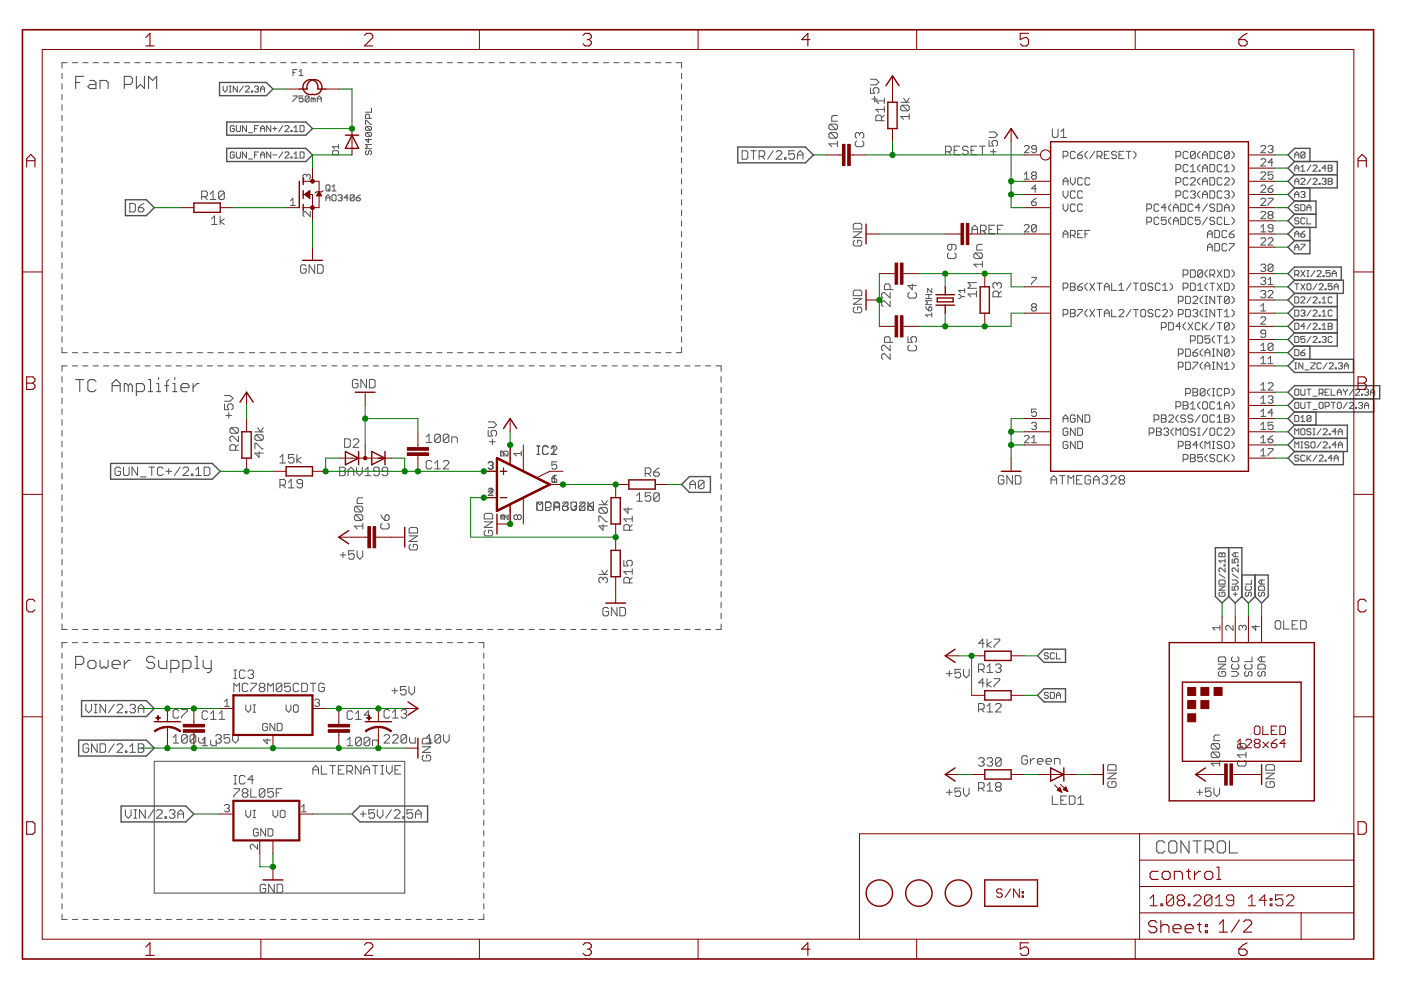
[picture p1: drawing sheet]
<svg xmlns="http://www.w3.org/2000/svg" width="297mm" height="210mm" viewBox="0 0 297 210" stroke-linecap="round" stroke-linejoin="round" font-family="sans-serif">
<g fill="none" stroke="#505050" stroke-width=".21">
<path d="M13.1 15.5v1.2M13.1 17.8v1.1M14.2 13.3h-1.1v1.1M15.3 13.3h1.2M17.6 13.3h1.1M19.8 13.3h1.1M22 13.3h1.1M24.2 13.3h1.1M26.4 13.3h1.1M28.6 13.3h1.1M30.8 13.3h1.1M33 13.3h1.1"/>
<path d="M35.2 13.3h1.1M37.4 13.3h1.1M39.6 13.3h1.1M41.8 13.3h1.1M44 13.3h1.2M46.3 13.3h1.1M47.3 18.2v.9l.4 .4 .5-.4v-.9M48.5 13.3h1.1M48.6 19.5h.4M48.6 18.2h.4M48.8 18.2v1.3M50.3 18.2v1.3l-.9-1.3v1.3"/>
<path d="M50.7 13.3h1.1M51.6 18.2l-.9 1.3M52 18.5l.2-.3h.5l.2 .3v.2l-.9 .8h.9M52.9 13.3h1.1M53.3 19.3h.2v.2h-.2zM54 18.5l.2-.3h.4l.2 .3-.2 .4M54.4 18.9h.2M54.6 18.9l.2 .2-.2 .4h-.4l-.2-.2M55.1 13.3h1.1M55.2 18.9h.9M55.2 19.5v-.8l.5-.5 .4 .5v.8M57.3 13.3h1.1"/>
<path d="M59.5 13.3h1.1M61.7 13.3h1.1M62.1 15.4h.4M63 14.8h-.9v1.2M63.4 15.2l.4-.4v1.2M63.4 16h.9M63.9 13.3h1.1M66.1 13.3h1.1M68.3 13.3h1.1M70.5 13.3h1.1M72.7 13.3h1.2M75 13.3h1.1"/>
<path d="M77.2 13.3h1.1M79.4 13.3h1.1M81.6 13.3h1.1M83.8 13.3h1.1M86 13.3h1.1M88.2 13.3h1.1M90.4 13.3h1.1M92.6 13.3h1.1M94.8 13.3h1.1M97 13.3h1.1M99.3 13.3h1.1M101.5 13.3h1.1"/>
<path d="M103.7 13.3h1.1M105.9 13.3h1.1M108.1 13.3h1.1M110.3 13.3h1.1M112.5 13.3h1.1M114.7 13.3h1.1M116.9 13.3h1.1M119.1 13.3h1.1M121.3 13.3h1.1M123.5 13.3h1.1M125.7 13.3h1.2M128 13.3h1.1"/>
<path d="M130.2 13.3h1.1M132.4 13.3h1.1M134.6 13.3h1.1M136.8 13.3h1.1M139 13.3h1.1M141.2 13.3h1.1M143.4 13.3h1.1v1.1M144.5 15.5v1.2M144.5 17.8v1.1M184.6 18.6v1.2h.8l-.3-.6v-.3l.3-.3h.6l.4 .3v.6l-.4 .3M184.6 16.8h1.1l.7 .6-.7 .6h-1.1M13.1 20v1.1"/>
<path d="M13.1 22.2v1.2M13.1 24.5v1.1M13.1 26.7v1.1M13.1 28.9v1.2M13.1 31.2v1.1M13.1 33.4v1.1M13.1 35.6v1.2M13.1 37.9v1.1M49.7 32.4l-.2-.2h-.5l-.2 .2v.9l.2 .2h.5l.2-.2v-.4h-.4M49.7 26.8l-.2-.2h-.5l-.2 .2v.9l.2 .2h.5l.2-.2v-.4h-.4M50.1 32.2v1.1l.2 .2h.5l.2-.2v-1.1M50.1 26.6v1.1l.2 .2h.5l.2-.2v-1.1"/>
<path d="M52.3 26.6v1.3l-.9-1.3v1.3M52.3 32.2v1.3l-.9-1.3v1.3M52.7 33.7h.8M52.7 28.1h.8M54 32.9h.4M54 27.3h.4M54.8 32.2h-.8v1.3M54.8 26.6h-.8v1.3M55.3 27.9v-.8l.4-.5 .4 .5v.8M55.3 33.5v-.9l.4-.4 .4 .4v.9M55.3 32.9h.8M55.3 27.3h.8"/>
<path d="M57.4 26.6v1.3l-.9-1.3v1.3M57.4 32.2v1.3l-.9-1.3v1.3M57.8 32.9h.9M57.8 27.3h.9M58.3 26.8v.9M60 32.2l-.9 1.3M60 26.6l-.9 1.3M60.4 32.4l.2-.2h.4l.3 .2v.2l-.9 .9h.9M60.4 26.8l.2-.2h.4l.3 .2v.3l-.9 .8h.9M61.7 27.7h.2v.2h-.2zM61.7 33.3h.2v.2h-.2zM62.1 20.3h.9v.3l-.9 .8v.2"/>
<path d="M62.3 33.5h.9M62.3 32.6l.5-.4v1.3M62.3 27.1l.5-.5v1.3M62.3 27.9h.9M63.6 26.6h.7l.2 .2v.9l-.2 .2h-.7zM63.6 32.2h.7l.2 .2v.9l-.2 .2h-.7zM64.3 20.3h-.9v.7l.4-.2 .5 .2v.4l-.2 .2h-.5l-.2-.2M65 37.2l-.2-.2h-.3l-.3 .2v.5l.3 .3M65 37.2l.3-.2h.2l.3 .2v.5l-.3 .3M65 37.2v.3M65.5 20.6v.8l-.2 .2h-.4l-.2-.2M65.5 20.6l-.2-.3h-.4l-.2 .3v.8"/>
<path d="M65.5 20.6l-.8 .8M66.4 21l-.4-.2v.8M66.4 21v.6M66.4 21l.2-.2 .2 .2v.6M67.3 21.6v-.8l.4-.5 .4 .5v.8M67.3 21h.8M69.1 39.4l.2-.2h.4l.3 .2v.9l-.3 .2h-.4l-.2-.2zM70.4 39.6l.4-.4v1.3M70.5 32.2l.2-.3h.9l.2 .3v.6h-1.3zM71.8 31.1h-1.3l.4 .4M71.8 30.6v.9M77.5 26.4v-.9h.2l.8 .9h.3"/>
<path d="M77.7 28.1h.8l.3 .2v.4l-.3 .2M77.7 31.9l-.2 .3v.4l.2 .2 .4-.2v-.4l.2-.3 .5 .3v.4l-.3 .2M77.7 26.8l-.2 .2v.4l.2 .2h.8M77.7 28.1l-.2 .2v.4l.2 .2h.8M77.7 26.8h.8l.3 .2v.4l-.3 .2M77.7 28.1l.8 .8M77.7 26.8l.8 .8M78.1 29.4v.8l-.6-.6h1.3M78.3 25.1v-.7l-.2-.2h-.4l-.2 .2v.7h1.3M78.8 22.9v.9h-1.3M78.8 30.6h-1.3l.4 .5-.4 .4h1.3M144.5 20v1.1"/>
<path d="M144.5 22.2v1.2M144.5 24.5v1.1M144.5 26.7v1.1M144.5 28.9v1.2M144.5 31.2v1.1M144.5 33.4v1.1M144.5 35.6v1.2M144.5 37.9v1.1M157.4 32h.8l.3 .3v1.1l-.3 .4h-.8zM159.2 32h1.1M159.7 32v1.8M161 33.1h.8l.3-.2v-.6l-.3-.3h-.8v1.8"/>
<path d="M161.5 33.1l.6 .7M163.9 32l-1.1 1.8M164.5 32.3l.3-.3h.6l.4 .3v.3l-1.3 1.2h1.3M166.3 33.4h.3v.4h-.3zM168.4 32h-1.1v.9l.6-.3h.2l.3 .3v.5l-.3 .4h-.5l-.3-.4M169.1 32.9h1.1M169.1 33.8v-1.2l.6-.6 .5 .6v1.2M176 26.3h1.2l.3 .3v.6l-.3 .3M176 28.1h1.2l.3 .3v.6l-.3 .3M176 28.1l-.3 .3v.6l.3 .3h1.2M176 26.3l-.3 .3v.6l.3 .3h1.2M176 28.1l1.2 1.2"/>
<path d="M176 26.3l1.2 1.2M177.5 30.5h-1.8l.6 .6M177.5 29.9v1.2M177.5 24.5h-.9l-.3 .3v.9h1.2M181.6 29.9l-.3 .3v.6l.3 .3h1.2l.3-.3v-.6l-.3-.3M182.2 28.4l-.3-.3h-.3l-.3 .3v.6l.3 .3M182.2 28.4l.3-.3h.3l.3 .3v.6l-.3 .3M182.2 28.4v.3M184.8 21h1.2M185.4 20.4v1.2M186.9 25.6v-.9l-.3-.3h-.6l-.3 .3v.9h1.8M187.5 23.2h-1.8l.6 .6"/>
<path d="M187.5 21.4h-1.8l.6 .6M187.5 24.4l-.6 .6M187.5 20.8v1.2M187.5 22.6v1.2M191 21.7h1.8M191.3 22.3h1.2l.3 .3v.6l-.3 .3M191.3 22.3l-.3 .3v.6l.3 .3h1.2M191.3 22.3l1.2 1.2M191.6 20.8l.6 .9 .6-.9M192.8 24.7h-1.8l.6 .6M192.8 24.1v1.2M200.5 32.2h.9l.3-.3v-.6l-.3-.3h-.9v1.8"/>
<path d="M201.1 32.2l.6 .6M202.3 31.9h.6M203.5 31h-1.2v1.8h1.2M205.3 31.3l-.3-.3h-.6l-.3 .3v.3l.3 .3h.6l.3 .3v.3l-.3 .3h-.6l-.3-.3M205.9 31.9h.6M207.1 31h-1.2v1.8h1.2M207.7 31h1.2M208.3 31v1.8M209.7 28h1.2l.6 .6-.6 .6h-1.2M209.7 29.8v1.2h.9l-.3-.6v-.3l.3-.3h.6l.3 .3v.6l-.3 .3M210 32.2h1.2M210.6 31.6v1.2"/>
<path d="M217.2 31.1l.2-.2h.5l.3 .2v.3l-1 1h1M217.2 37l.5-.6v1.6M217.2 38h1M219 37.2l-.3-.2v-.3l.3-.3h.5l.2 .3v.3l-.2 .2M219 37.2l-.3 .3v.2l.3 .3h.5l.2-.3v-.2l-.2-.3M219 37.2h.5M219.7 31.6h-.7l-.3-.2v-.3l.3-.2h.5l.2 .2v1l-.2 .3h-.5l-.3-.3M223.1 27.3v1.6l.3 .2h.6l.3-.2v-1.6M224.9 29.1h1.2M224.9 27.9l.6-.6v1.8M225.4 33.1h.8l.2-.2v-.6l-.2-.2h-.8v1.5M225.4 39.2v-1l.5-.5 .5 .5v1"/>
<path d="M225.4 38.4h1M226.9 37.7v1l.6 .5 .5-.5v-1M228 32.3l-.3-.2h-.5l-.3 .2v1.1l.3 .2h.5l.3-.2M228.5 32.9h.8l.2 .2v.3l-.2 .2h-.6l-.2-.2zM229.5 37.9l-.2-.2h-.6l-.2 .2v1.1l.2 .2h.6l.2-.2M229.5 32.1l-1 .8M230.5 32.1l-.5 .5v.5l.5 .5M231.1 37.9l-.3-.2h-.5l-.3 .2v1.1l.3 .2h.5l.3-.2M232.1 32.1l-1 1.5M232.6 33.1h.8l.2-.2v-.6l-.2-.2h-.8v1.5M233.1 33.1l.5 .5M234.1 32.9h.6"/>
<path d="M235.2 32.1h-1.1v1.5h1.1M236.7 32.3l-.2-.2h-.6l-.2 .2v.3l.2 .3h.6l.2 .2v.3l-.2 .2h-.6l-.2-.2M237.2 32.9h.5M238.3 32.1h-1.1v1.5h1.1M238.8 32.1h1M239.3 32.1v1.5M240.3 32.1l.5 .5v.5l-.5 .5M249.3 38.7h.8l.2-.3v-.5l-.2-.2h-.8v1.5M249.3 33.1h.8l.2-.2v-.6l-.2-.2h-.8v1.5M249.3 35.9h.8l.2-.3v-.5l-.2-.2h-.8v1.5M251.9 32.3l-.3-.2h-.5l-.3 .2v1.1l.3 .2h.5l.3-.2M251.9 35.1l-.3-.2h-.5l-.3 .2v1.1l.3 .2h.5l.3-.2"/>
<path d="M251.9 37.9l-.3-.2h-.5l-.3 .2v1.1l.3 .2h.5l.3-.2M252.4 37.9l.3-.2h.5l.2 .2v.3l-1 1h1M252.4 35.4l.5-.5v1.5M252.4 36.4h1M253.4 32.3l-.2-.2h-.5l-.3 .2v1.1M253.4 32.3v1.1l-.2 .2h-.5l-.3-.2M253.4 32.3l-1 1.1M254.5 32.1l-.6 .5v.5l.6 .5M254.5 34.9l-.6 .5v.5l.6 .5M254.5 37.7l-.6 .5v.5l.6 .5M255 33.6v-1l.5-.5 .5 .5v1M255 36.4v-1l.5-.5 .5 .5v1"/>
<path d="M255 39.2v-1l.5-.5 .5 .5v1M255 38.4h1M255 35.6h1M255 32.9h1M256.5 32.1h.8l.2 .2v1.1l-.2 .2h-.8zM256.5 34.9h.8l.2 .2v1.1l-.2 .2h-.8zM256.5 37.7h.8l.2 .2v1.1l-.2 .2h-.8zM259.1 32.3l-.3-.2h-.5l-.2 .2v1.1l.2 .2h.5l.3-.2M259.1 35.1l-.3-.2h-.5l-.2 .2v1.1l.2 .2h.5l.3-.2M259.1 37.9l-.3-.2h-.5l-.2 .2v1.1l.2 .2h.5l.3-.2M259.6 37.9l.3-.2h.5l.2 .2v.3l-1 1h1M259.6 35.4l.5-.5v1.5"/>
<path d="M259.6 36.4h1M260.6 32.3l-.2-.2h-.5l-.3 .2v1.1M260.6 32.3v1.1l-.2 .2h-.5l-.3-.2M260.6 32.3l-1 1.1M261.2 32.1l.5 .5v.5l-.5 .5M261.2 34.9l.5 .5v.5l-.5 .5M261.2 37.7l.5 .5v.5l-.5 .5M267.3 39.5l.3-.3h.5l.3 .3v.3l-1.1 1h1.1M267.3 36.7l.3-.3h.5l.3 .3v.3l-1.1 1h1.1M267.3 31.1l.3-.2h.5l.3 .2v.3l-1.1 1h1.1M267.3 33.9l.3-.2h.5l.3 .2v.3l-1.1 1h1.1M268.9 31.1l.2-.2h.5l.3 .2v.3l-.3 .2"/>
<path d="M269.4 31.6h.2M269.6 31.6l.3 .3v.2l-.3 .3h-.5l-.2-.3M269.9 36.4h-1v.8l.5-.2h.2l.3 .2v.5l-.3 .3h-.5l-.2-.3M269.9 34.4h-1l.7-.7v1.5M269.9 39.2l-1 .8M274.5 38.4h.9M274.5 35.6h.9M274.5 32.9h.9M274.5 33.5v-.9l.5-.4 .4 .4v.9M274.5 36.3v-.9l.5-.4 .4 .4v.9M274.5 39.1v-.9l.5-.4 .4 .4v.9M275.8 38l.2-.2h.5l.2 .2v.2l-.9 .9h.9"/>
<path d="M275.8 35.4l.4-.4v1.3M275.8 36.3h.9M276.7 32.4l-.2-.2h-.5l-.2 .2v.9M276.7 32.4v.9l-.2 .2h-.5l-.2-.2M276.7 32.4l-.9 .9M277.9 35l-.8 1.3M277.9 37.8l-.8 1.3M278.4 38l.2-.2h.4l.2 .2v.2l-.8 .9h.8M278.4 35.2l.2-.2h.4l.2 .2v.2l-.8 .9h.8M279.7 36.1h.2v.2h-.2zM279.7 38.9h.2v.2h-.2zM280.3 38l.2-.2h.4l.3 .2-.3 .4"/>
<path d="M280.7 38.4h.2M280.9 38.4l.3 .3-.3 .4h-.4l-.2-.2M281.2 35.6h-.9l.6-.6v1.3M281.6 38.4h.6M281.6 35.6h.6M281.6 35h.6l.2 .2-.2 .4 .2 .5-.2 .2h-.6zM281.6 37.8h.6l.2 .2-.2 .4 .2 .5-.2 .2h-.6zM13.1 40.1v1.2M13.1 42.4v1.1M13.1 44.6v1.1M13.1 46.8v1.2M13.1 49.1v1.1"/>
<path d="M13.1 51.3v1.1M13.1 53.5v1.2M13.1 55.8v1.1M13.1 58v1.1M27.5 43.1h.9l.3 .3v1.2l-.3 .3h-.9zM29.3 44h.9l.3 .3v.3l-.3 .3h-.6l-.3-.3zM30.5 43.1l-.6 .3-.6 .6M42.8 41.7h.9l.3-.3v-.6l-.3-.3h-.9v1.8M43.3 41.7l.7 .6M44.6 41.1l.6-.6v1.8M44.6 42.3h1.2M44.9 46.4l.6-.6v1.8"/>
<path d="M44.9 47.6h1.2M46.7 45.8v1.8M47.6 46.4l-.9 .6 .9 .6M47.6 40.8v1.2l-.3 .3h-.6l-.3-.3M47.6 40.8l-.3-.3h-.6l-.3 .3v1.2M47.6 40.8l-1.2 1.2M61.6 42.5l.5-.5v1.6M61.6 43.6h1M64.9 56.4l-.3-.3h-.6l-.3 .3v1.2l.3 .3h.6l.3-.3v-.6h-.6M65.8 44.9v1l-1-1h-.3l-.3 .2v.5l.3 .3M66.7 56.1v1.8l-1.2-1.8v1.8M67.3 56.1h.9l.3 .3v1.2l-.3 .3h-.9z"/>
<path d="M69.1 42.6v-.9l.4-.4 .5 .4v.9M69.1 41.9h.9M69.5 40l.5 .5M70.4 40.5h.8M70.6 41.3h.4l.2 .2v.9l-.2 .2h-.4l-.2-.2v-.9zM71.7 41.5l.2-.2h.4l.2 .2-.2 .4M72.1 41.9h.2M72.3 41.9l.2 .2-.2 .5h-.4l-.2-.2M73.8 41.9h-.8l.6-.6v1.3M75.1 41.5v.9l-.2 .2h-.4l-.2-.2M75.1 41.5l-.2-.2h-.4l-.2 .2v.9M75.1 41.5l-.8 .9"/>
<path d="M75.5 41.9h.7l.2 .5-.2 .2h-.4l-.3-.2zM76.4 41.3l-.9 .6M144.5 40.1v1.2M144.5 42.4v1.1M144.5 44.6v1.1M144.5 46.8v1.2M144.5 49.1v1.1M144.5 51.3v1.1M144.5 53.5v1.2M144.5 55.8v1.1M144.5 58v1.1M180.9 49.1h1.8l-1.8 1.3h1.8"/>
<path d="M181.2 47.3h1.2l.3 .3v1h-1.8v-1zM181.2 50.9l-.3 .3v.7l.3 .3h1.2l.3-.3v-.7l-.3-.3h-.6v.7M201.2 53.6l-.3 .3v.6l.3 .3h1.2l.3-.3v-.6l-.3-.3M201.8 51.8v.9l-.3 .3h-.3l-.3-.3v-.6l.3-.3h1.2l.3 .3v.6l-.3 .3M206.1 49.5v-1.2l.6-.5 .6 .5v1.2M206.1 48.6h1.2M206.8 53.6h1.2l.3 .3v.6l-.3 .3M206.8 53.6l-.3 .3v.6l.3 .3h1.2M206.8 53.6l1.2 1.2M207 59.9h-1.8l.6 .6-.6 .6h1.8M207.9 48.9h.9l.3-.3v-.6l-.3-.2h-.9v1.7M208.3 56h-1.8l.6 .6"/>
<path d="M208.3 55.4v1.2M208.3 51.8h-.9l-.3 .3v.9h1.2M208.5 48.9l.6 .6M209.7 48.6h.6M210.9 47.8h-1.2v1.7h1.2M211.5 48.6h.6M212.7 47.8h-1.2v1.7M217.2 47.9l.2-.3h.5l.3 .3v.2l-1 1.1h1M218.7 42.8h.8l.2 .3v.2l-.2 .3h-.5l-.3-.3zM218.7 58.8h1v.3l-1 1v.2M219.7 47.9v1l-.2 .3h-.5l-.3-.3M219.7 47.9l-.2-.3h-.5l-.3 .3v1"/>
<path d="M219.7 40h-1l.8-.8v1.6M219.7 42l-1 .8M219.7 47.9l-1 1M225.4 40.5v1l.5 .5 .5-.5v-1M225.4 43.3v1l.5 .5 .5-.5v-1M225.4 50.4v-1l.5-.5 .5 .5v1M225.4 49.6h1M226.9 49.9h.8l.3-.3v-.5l-.3-.2h-.8v1.5M227.5 49.9l.5 .5M228 40.7l-.3-.2h-.5l-.3 .2v1.1l.3 .2h.5l.3-.2M228 43.5l-.3-.2h-.5l-.3 .2v1.1l.3 .2h.5l.3-.2M228.5 49.6h.5"/>
<path d="M229.5 40.7l-.2-.2h-.6l-.2 .2v1.1l.2 .2h.6l.2-.2M229.5 43.5l-.2-.2h-.6l-.2 .2v1.1l.2 .2h.6l.2-.2M229.5 48.9h-1v1.5h1M230 49.6h.5M231.1 48.9h-1.1v1.5M243.1 44.3h.8l.3-.3v-.5l-.3-.2h-.8v1.5M243.1 47.1h.8l.3-.3v-.5l-.3-.2h-.8v1.5M245.7 46.3l-.3-.2h-.5l-.2 .2v1l.2 .3h.5l.3-.3M245.7 43.5l-.3-.2h-.5l-.2 .2v1.1l.2 .2h.5l.3-.2M247.2 46.1h-1v.7l.5-.2h.3l.2 .2v.5l-.2 .3h-.5l-.3-.3M247.2 44h-1l.8-.7v1.5M248.3 43.3l-.5 .5v.5l.5 .5"/>
<path d="M248.3 46.1l-.5 .5v.5l.5 .5M248.8 44.8v-1l.5-.5 .5 .5v1M248.8 47.6v-1l.5-.5 .5 .5v1M248.8 46.8h1M248.8 44h1M249.3 41.5h.8l.2-.3v-.5l-.2-.2h-.8v1.5M250.3 46.1h.8l.3 .2v1l-.3 .3h-.8zM250.3 43.3h.8l.3 .2v1.1l-.3 .2h-.8zM250.8 58.3h.8l.3-.3v-.5l-.3-.3h-.8v1.6M251.9 40.7l-.3-.2h-.5l-.3 .2v1.1l.3 .2h.5l.3-.2M252.4 40.7l.3-.2h.5l.2 .2v.3l-.2 .2M252.4 57.2h.8l.2 .3v1l-.2 .3h-.8z"/>
<path d="M252.9 46.3l-.3-.2h-.5l-.2 .2v1l.2 .3h.5l.3-.3M252.9 43.5l-.3-.2h-.5l-.2 .2v1.1l.2 .2h.5l.3-.2M252.9 41.2h.3M253.2 41.2l.2 .3v.3l-.2 .2h-.5l-.3-.2M254.4 46.1h-1v.7l.5-.2h.3l.2 .2v.5l-.2 .3h-.5l-.3-.3M254.4 44h-1l.8-.7v1.5M254.5 40.5l-.6 .5v.5l.6 .5M255 57.5l-.3-.3h-.5l-.3 .3v1M255 42v-1l.5-.5 .5 .5v1M255 57.5v1l-.3 .3h-.5l-.3-.3M255 57.5l-1.1 1M255 41.2h1"/>
<path d="M256 46.1l-1 1.5M256 43.3l-1 1.5M256 57.2l-.5 .5v.6l.5 .5M256 49.6h1M256 50.4v-1l.5-.5 .5 .5v1M256 53.2v-1l.5-.6 .5 .6v1M256 52.4h1M256.5 40.5h.8l.2 .2v1.1l-.2 .2h-.8zM256.5 58.3h.8l.2-.3v-.5l-.2-.3h-.8v1.6M257 58.3l.5 .5M257.5 46.3l-.2-.2h-.5l-.3 .2v.3l.3 .2h.5l.2 .3v.2l-.2 .3h-.5l-.3-.3M257.5 43.5l-.2-.2h-.5l-.3 .2v.3l.3 .2h.5l.2 .3v.3l-.2 .2h-.5l-.3-.2"/>
<path d="M257.6 48.9h.7l.3 .2v1l-.3 .3h-.7zM257.6 51.6h.7l.3 .3v1l-.3 .3h-.7zM258.1 43.3h.7l.3 .2v1.1l-.3 .2h-.7zM258.1 57.2l1 1.6M259.1 46.3l-.3-.2h-.5l-.2 .2v1l.2 .3h.5l.3-.3M259.1 40.7l-.3-.2h-.5l-.2 .2v1.1l.2 .2h.5l.3-.2M259.1 57.2l-1 1.6M259.6 46.1v1.5h1M259.6 40.7l.3-.2h.5l.2 .2v.3l-.2 .2M259.6 44.8v-1l.5-.5 .5 .5v1M259.6 57.2h.8l.2 .3v1l-.2 .3h-.8zM259.6 44h1"/>
<path d="M260.1 49.1l-.2-.2h-.5l-.3 .2v1l.3 .3h.5l.2-.3M260.1 51.9l-.2-.3h-.5l-.3 .3v1l.3 .3h.5l.2-.3M260.1 41.2h.3M260.4 41.2l.2 .3v.3l-.2 .2h-.5l-.3-.2M260.6 49.6h.8l.3 .3v.2l-.3 .3h-.5l-.3-.3zM260.6 51.6h1.1v.3l-1.1 1v.3M261.2 40.5l.5 .5v.5l-.5 .5M261.2 43.3l.5 .5v.5l-.5 .5M261.2 46.1l.5 .5v.5l-.5 .5M261.2 57.2l.5 .5v.6l-.5 .5M261.7 48.9l-1.1 .7M267.3 56.3l.3-.3h.5l.3 .3v.2l-.3 .3"/>
<path d="M267.3 48.1l.5-.5v1.6M267.3 45.1l.3-.3h.5l.3 .3v.2l-1.1 1.1h1.1M267.3 42.3l.3-.3h.5l.3 .3v.2l-1.1 1.1h1.1M267.3 59.1l.3-.3h.5l.3 .3v.2l-.3 .3M267.3 50.7l.3-.3h.5l.3 .3v.2l-1.1 1.1h1.1M267.3 49.2h1.1M267.8 59.6h.3M267.8 56.8h.3M268.1 59.6l.3 .2v.3l-.3 .2h-.5l-.3-.2M268.1 56.8l.3 .2v.3l-.3 .3h-.5l-.3-.3M268.9 40h.7l.3 .3v.2l-.3 .3h-.5l-.2-.3zM268.9 42h1v.3l-1 1v.3"/>
<path d="M268.9 50.7l.2-.3h.5l.3 .3v.2l-1 1.1h1M268.9 59.3l.5-.5v1.5M269.1 45.6l-.2-.3v-.2l.2-.3h.5l.3 .3v.2l-.3 .3M269.1 45.6l-.2 .2v.3l.2 .3h.5l.3-.3v-.3l-.3-.2M269.1 45.6h.5M269.9 56.3l-.3-.3h-.5l-.2 .3v1M269.9 48.4h-.8l-.2-.3v-.2l.2-.3h.5l.3 .3v1l-.3 .3h-.5l-.2-.3M269.9 56.3v1l-.3 .3h-.5l-.2-.3M269.9 56.3l-1 1M274.5 49.6h.9M274.5 58.2h.7l.2-.2v-.4l-.2-.2h-.7v1.3M274.5 52.4h.9"/>
<path d="M274.5 41.2h.9M274.5 41.9v-.9l.5-.4 .4 .4v.9M274.5 50.3v-.9l.5-.4 .4 .4v.9M274.5 53.1v-.9l.5-.4 .4 .4v.9M275 58.2l.4 .5M275.4 46.4l-.2-.2h-.5l-.2 .2 .2 .4h.5l.2 .3-.2 .4h-.5l-.2-.2M275.4 43.6l-.2-.2h-.5l-.2 .2 .2 .4h.5l.2 .2-.2 .5h-.5l-.2-.2M275.8 49.6h.7l.2 .5-.2 .2h-.5l-.2-.2zM275.8 43.4h.7l.2 .2v.9l-.2 .2h-.7zM275.8 51.8h.9v.2l-.9 .9v.2M275.8 40.8l.2-.2h.5l.2 .2-.2 .4M275.8 57.4l.9 1.3"/>
<path d="M276.2 41.2h.3M276.5 41.2l.2 .2-.2 .5h-.5l-.2-.2M276.7 49l-.9 .6M276.7 46.4l-.2-.2h-.5l-.2 .2v.9l.2 .2h.5l.2-.2M276.7 57.4l-.9 1.3M277.1 44h.8M277.1 44.7v-.9l.4-.4 .4 .4v.9M277.1 46.2v1.3h.8M277.1 57.4h.4M277.1 58.7h.4M277.3 57.4v1.3M278.8 57.4l-.9 1.3"/>
<path d="M279.2 57.6l.2-.2h.5l.2 .2v.2l-.9 .9h.9M280.5 58.4h.2v.3h-.2zM282 57.4h-.8v.6l.6-.2 .2 .2v.4l-.2 .3h-.4l-.2-.3M282.4 58.7v-.9l.5-.4 .4 .4v.9M282.4 58h.9M13.1 60.2v1.2M13.1 62.5v1.1M13.1 64.7v1.1M13.1 66.9v1.2M13.1 69.2v1.1M13.1 71.4v1.1M13.1 73.6v1.2h1.1"/>
<path d="M13.1 79.8v1.2M14.2 77.6h-1.1v1.1M15.3 77.6h1.1M15.3 74.8h1.2M17.5 77.6h1.1M17.6 74.8h1.1M19.7 77.6h1.1M19.8 74.8h1.1M21.9 77.6h1.2M22 74.8h1.1M24.2 77.6h1.1M24.2 74.8h1.1"/>
<path d="M26.4 77.6h1.1M26.4 74.8h1.1M28.6 77.6h1.1M28.6 74.8h1.1M30.8 77.6h1.1M30.8 74.8h1.1M33 77.6h1.1M33 74.8h1.1M35.2 77.6h1.1M35.2 74.8h1.1M37.4 77.6h1.1M37.4 74.8h1.1"/>
<path d="M39.6 77.6h1.1M39.6 74.8h1.1M41.8 77.6h1.1M41.8 74.8h1.1M44 77.6h1.1M44 74.8h1.2M46.2 77.6h1.1M46.3 74.8h1.1M48.4 77.6h1.1M48.5 74.8h1.1M50.6 77.6h1.1M50.7 74.8h1.1"/>
<path d="M52.8 77.6h1.1M52.9 74.8h1.1M54.9 77.6h1.1M55.1 74.8h1.1M57.1 77.6h1.2M57.3 74.8h1.1M59.4 77.6h1.1M59.5 74.8h1.1M61.6 77.6h1.1M61.7 74.8h1.1M63.8 77.6h1.1M63.9 74.8h1.1"/>
<path d="M66 77.6h1.1M66.1 74.8h1.1M68.2 77.6h1.1M68.3 74.8h1.1M70.4 77.6h1.1M70.5 74.8h1.1M72.6 77.6h1.1M72.7 74.8h1.2M74.8 77.6h1.1M75 74.8h1.1M77 77.6h1.1M77.2 74.8h1.1"/>
<path d="M79.2 77.6h1.1M79.4 74.8h1.1M81.4 77.6h1.1M81.6 74.8h1.1M83.6 77.6h1.1M83.8 74.8h1.1M85.8 77.6h1.1M86 74.8h1.1M88 77.6h1.1M88.2 74.8h1.1M90.2 77.6h1.1M90.4 74.8h1.1"/>
<path d="M92.4 77.6h1.1M92.6 74.8h1.1M94.6 77.6h1.1M94.8 74.8h1.1M96.8 77.6h1.1M97 74.8h1.1M99 77.6h1.1M99.3 74.8h1.1M101.2 77.6h1.1M101.5 74.8h1.1M103.4 77.6h1.1M103.7 74.8h1.1"/>
<path d="M105.6 77.6h1.1M105.9 74.8h1.1M107.8 77.6h1.1M108.1 74.8h1.1M110 77.6h1.1M110.3 74.8h1.1M112.2 77.6h1.1M112.5 74.8h1.1M114.4 77.6h1.1M114.7 74.8h1.1M116.6 77.6h1.1M116.9 74.8h1.1"/>
<path d="M118.8 77.6h1.1M119.1 74.8h1.1M121 77.6h1.1M121.3 74.8h1.1M123.2 77.6h1.1M123.5 74.8h1.1M125.4 77.6h1.1M125.7 74.8h1.2M127.6 77.6h1.1M128 74.8h1.1M129.8 77.6h1.1M130.2 74.8h1.1"/>
<path d="M132 77.6h1.1M132.4 74.8h1.1M134.2 77.6h1.1M134.6 74.8h1.1M136.4 77.6h1.1M136.8 74.8h1.1M138.6 77.6h1.1M139 74.8h1.1M140.8 77.6h1.1M141.2 74.8h1.1M143 77.6h1.1M144.5 73.6v1.2h-1.1"/>
<path d="M144.5 60.2v1.2M144.5 62.5v1.1M144.5 64.7v1.1M144.5 66.9v1.2M144.5 69.2v1.1M144.5 71.4v1.1M145.2 77.6h1.1M147.4 77.6h1.1M149.6 77.6h1.1M151.8 77.6h1.1v1.1M152.9 79.8v1.2M180.9 63.3h1.8l-1.8 1.2h1.8"/>
<path d="M181.2 65.1l-.3 .3v.6l.3 .3h1.2l.3-.3v-.6l-.3-.3h-.6v.6M181.2 61.5h1.2l.3 .3v.9h-1.8v-.9zM188.7 61.4v-.9l-.3-.3h-.6l-.3 .3v.9h1.8M188.7 62v1.2l-1.2-1.2h-.3l-.3 .3v.6l.3 .3M188.7 63.8v1.2l-1.2-1.2h-.3l-.3 .3v.6l.3 .3M188.7 72.6v-.9l-.3-.3h-.6l-.3 .3v.9h1.8M188.7 73.2v1.2l-1.2-1.2h-.3l-.3 .3v.6l.3 .3M188.7 75v1.2l-1.2-1.2h-.3l-.3 .3v.6l.3 .3M192.5 71.4v1.2h.9l-.3-.6v-.3l.3-.3h.6l.3 .3v.6l-.3 .3M192.8 62l-.3 .3v.6l.3 .3h1.2l.3-.3v-.6l-.3-.3M192.8 73.2l-.3 .3v.6l.3 .3h1.2l.3-.3v-.6l-.3-.3M193.4 60.2v1.2l-.9-.9h1.8"/>
<path d="M196.3 63.3h1.2M196.3 65l.6 .9M196.3 62.5h1.2M196.9 62.5v.8M197.1 65l.4 .3v.4l-.2 .2h-.4v-.6zM197.5 66.8h-1.2l.4 .4M197.5 61.2v.8l-.8-.8v.8M197.5 66.3v.9M197.5 63.8h-1.2l.4 .4-.4 .4h1.2M203.2 62.5h.3l.4 .4M203.9 62.9l-.4 .4h-.3M203.9 62.9h.6"/>
<path d="M204.5 61.6h-1.3l.5 .4M204.5 61.2v.8M207 62.3h-1.8l.6 .6M207 61.7v1.2M211.4 60.2l-.3-.3h-.3l-.3 .3v.6l.3 .3M211.4 60.2l.3-.3h.3l.3 .3v.6l-.3 .3M211.4 60.2v.3M211.7 62.9v-.9l-.3-.3h-.6l-.3 .3v.9h1.8M212.3 61.7l-.6 .6M219 65.2l-.3-.3v-.3l.3-.2h.5l.2 .2v.3l-.2 .3M219 65.2l-.3 .2v.3l.3 .2h.5l.2-.2v-.3l-.2-.2M219 65.2h.5"/>
<path d="M225.4 61.1h.8l.2-.3v-.5l-.2-.3h-.8v1.6M225.4 66.7h.8l.2-.3v-.5l-.2-.3h-.8v1.6M226.9 65.6h.8l.3 .3v.2l-.3 .3 .3 .3v.2l-.3 .3h-.8zM226.9 60h.8l.3 .3v.2l-.3 .3 .3 .3v.2l-.3 .3h-.8zM226.9 66.4h.8M226.9 60.8h.8M228.5 65.6h1v.3l-1 1v.3M228.5 60.8h.8l.2 .3v.2l-.2 .3h-.6l-.2-.3zM229.5 60l-.5 .3-.5 .5M230.5 60l-.5 .5v.6l.5 .5M230.5 65.6l-.5 .5v.6l.5 .5M231.1 65.6l1 1.6"/>
<path d="M231.1 60l1 1.6M232.1 65.6l-1 1.6M232.1 60l-1 1.6M232.6 65.6h1M232.6 60h1M233.1 60v1.6M233.1 65.6v1.6M234.1 66.4h1.1M234.1 61.6v-1.1l.6-.5 .5 .5v1.1M234.1 67.2v-1.1l.6-.5 .5 .5v1.1M234.1 60.8h1.1M235.7 65.6v1.6h1"/>
<path d="M235.7 60v1.6h1M237.2 65.9l.3-.3h.5l.3 .3v.2l-1.1 1.1h1.1M237.2 61.6h1.1M237.2 60.5l.5-.5v1.6M239.8 65.6l-1 1.6M239.8 60l-1 1.6M240.3 65.6h1M240.3 60h1M240.8 60v1.6M240.8 65.6v1.6M242.1 65.6h.5l.3 .3v1l-.3 .3h-.5l-.2-.3v-1zM242.1 60h.5l.3 .3v1l-.3 .3h-.5l-.2-.3v-1z"/>
<path d="M244.4 65.9l-.2-.3h-.5l-.3 .3v.2l.3 .3h.5l.2 .3v.2l-.2 .3h-.5l-.3-.3M244.4 60.3l-.2-.3h-.5l-.3 .3v.2l.3 .3h.5l.2 .3v.2l-.2 .3h-.5l-.3-.3M246 65.9l-.3-.3h-.5l-.2 .3v1l.2 .3h.5l.3-.3M246 60.3l-.3-.3h-.5l-.2 .3v1l.2 .3h.5l.3-.3M246.2 69.4h.8l.2-.2v-.5l-.2-.3h-.8v1.6M246.5 65.9l.3-.3h.5l.2 .3v.2l-1 1.1h1M246.5 61.6h1M246.5 60.5l.5-.5v1.6M247.8 68.4h.7l.3 .3v1l-.3 .3h-.7zM248.1 65.6l.5 .5v.6l-.5 .5M248.1 60l.5 .5v.6l-.5 .5M249.8 77.8h.8l.2-.2v-.6l-.2-.2h-.8v1.5"/>
<path d="M249.8 63.9h.8l.2-.3v-.5l-.2-.3h-.8v1.6M249.8 66.7h.8l.2-.3v-.5l-.2-.3h-.8v1.6M249.8 75h.8l.2-.2v-.5l-.2-.3h-.8v1.5M250.3 69.2h-1l.8-.8v1.6M250.8 61.1h.8l.3-.3v-.5l-.3-.3h-.8v1.6M251.4 68.4l-.6 .5v.5l.6 .6M251.4 62.8h.7l.3 .3v1l-.3 .3h-.7zM251.4 65.6h.7l.3 .3v1l-.3 .3h-.7zM251.4 74h.7l.3 .3v1l-.3 .2h-.7zM251.4 76.8h.7l.3 .2v1.1l-.3 .2h-.7zM251.9 68.4l1 1.6M252.4 60h.8l.2 .3v1l-.2 .3h-.8z"/>
<path d="M252.4 72.2h.8l.2-.2v-.5l-.2-.3h-.8v1.5M252.9 74.8h.8l.2 .2v.3l-.2 .2h-.5l-.3-.2zM252.9 65.9l.3-.3h.5l.2 .3v.2l-.2 .3M252.9 63.1l.3-.3h.5l.2 .3v.2l-1 1.1h1M252.9 76.8h1v.2l-1 1.1v.2M252.9 68.4l-1 1.6M253.4 66.4h.3M253.7 66.4l.2 .3v.2l-.2 .3h-.5l-.3-.3M253.9 71.2h.8l.3 .3v1l-.3 .2h-.8zM253.9 61.6h1.1M253.9 60.5l.6-.5v1.6M253.9 74l-.5 .3-.5 .5"/>
<path d="M254.4 68.7l-.2-.3h-.5l-.3 .3v1l.3 .3h.5l.2-.3M255 68.4v1.6M255 62.8l-.5 .5v.6l.5 .5M255 65.6l-.5 .5v.6l.5 .5M255 74l-.5 .5v.5l.5 .5M255 76.8l-.5 .5v.5l.5 .5M255.2 69.2l.8 .8M255.5 77.6h1M255.5 74.8h1M255.5 75.5v-1l.5-.5 .5 .5v1M255.5 78.3v-1l.5-.5 .5 .5v1M255.5 65.6h.5"/>
<path d="M255.5 67.2h.5M255.5 62.8h.5M255.5 64.4h.5M255.7 62.8v1.6M255.7 65.6v1.6M256 68.4l-1 1M256 60l-.5 .5v.6l.5 .5M256.5 71.2h-1v.8l.5-.3h.3l.2 .3v.5l-.2 .2h-.6l-.2-.2M256.5 60h1M257 76.8h.5M257 78.3h.5M257 74h.5"/>
<path d="M257 75.5h.5M257 60v1.6M257.3 74v1.5M257.3 76.8v1.5M257.5 62.8v1.6l-1-1.6v1.6M257.5 65.6v1.6l-1-1.6v1.6M257.5 71.2l-.5 .5v.5l.5 .5M257.5 68.4l-1 1.6M258.1 65.6h1M258.1 71.2h1M258.1 68.4h1M258.1 62.8h1"/>
<path d="M258.1 60l1 1.6M258.6 62.8v1.6M258.6 65.6v1.6M258.6 68.4v1.6M258.6 71.2v1.5M259.1 74v1.5l-1-1.5v1.5M259.1 76.8v1.5l-1-1.5v1.5M259.1 60l-1 1.6M259.6 60h.8l.2 .3v1l-.2 .3h-.8zM259.6 67.2h1M259.6 78.3h1M259.6 77.3l.5-.5v1.5"/>
<path d="M259.6 66.1l.5-.5v1.6M259.6 71.7l.5-.5v1.5M259.6 72.7h1M260.6 63.1l-.2-.3h-.5l-.3 .3v1M260.6 68.7l-.2-.3h-.5l-.3 .3v1M260.6 74.3l-.2-.3h-.5l-.3 .3v1M260.6 63.1v1l-.2 .3h-.5l-.3-.3M260.6 68.7v1l-.2 .3h-.5l-.3-.3M260.6 74.3v1l-.2 .2h-.5l-.3-.2M260.6 74.3l-1 1M260.6 68.7l-1 1M260.6 63.1l-1 1"/>
<path d="M261.2 60l.5 .5v.6l-.5 .5M261.2 62.8l.5 .5v.6l-.5 .5M261.2 65.6l.5 .5v.6l-.5 .5M261.2 68.4l.5 .5v.5l-.5 .6M261.2 71.2l.5 .5v.5l-.5 .5M261.2 74l.5 .5v.5l-.5 .5M261.2 76.8l.5 .5v.5l-.5 .5M267.3 64.9l.5-.5v1.5M267.3 73.3l.5-.5v1.5M267.3 76.1l.5-.5v1.5M267.3 67.4l.3-.2h.5l.3 .2v.3l-1.1 1h1.1M267.3 65.9h1.1"/>
<path d="M267.3 61.8l.3-.2h.5l.3 .2v.3l-.3 .3M267.3 77.1h1.1M267.3 74.3h1.1M267.8 62.4h.3M268.1 62.4l.3 .2v.3l-.3 .2h-.5l-.3-.2M268.4 70.8h-.8l-.3-.3v-.3l.3-.2h.5l.3 .2v1.1l-.3 .2h-.5l-.3-.2M268.9 61.8l.2-.2h.5l.3 .2v.3l-1 1h1M268.9 77.1h1M268.9 76.1l.5-.5v1.5M268.9 60.3h1M269.9 73v1.1l-.3 .2h-.5l-.2-.2M269.9 73l-.3-.2h-.5l-.2 .2v1.1"/>
<path d="M269.9 73l-1 1.1M274.5 71.3h.7l.2 .2v.9l-.2 .2h-.7zM274.5 62.9h.7l.2 .3v.8l-.2 .2h-.7zM274.5 65.7h.7l.2 .3v.8l-.2 .2h-.7zM274.5 68.5h.7l.2 .2v.9l-.2 .2h-.7zM274.5 74.1h.7l.2 .2v.9l-.2 .2h-.7zM274.5 60.2h.9M274.5 78.2h.5M274.5 76.9h.5M274.7 76.9v1.3M275 60.2v1.2M275.8 74.8h.7l.2 .4-.2 .2h-.5l-.2-.2z"/>
<path d="M275.8 66l.2-.3h.5l.2 .3-.2 .4M275.8 63.2l.2-.3h.5l.2 .3v.2l-.9 .8h.9M275.8 60.2l.9 1.2M276.2 66.4h.3M276.2 76.9v1.3l-.8-1.3v1.3M276.5 66.4l.2 .2-.2 .4h-.5l-.2-.2M276.7 69.2h-.9l.7-.7v1.3M276.7 71.3h-.9v.7l.7-.2 .2 .2v.4l-.2 .2h-.5l-.2-.2M276.7 60.2l-.9 1.2M276.7 74.1l-.9 .7M276.7 78.4h.8M277.3 60.2h.4l.2 .2v.8l-.2 .2h-.4l-.2-.2v-.8z"/>
<path d="M277.9 76.9h.9v.2l-.9 .9v.2h.9M277.9 62.9l-.8 1.3M277.9 65.7l-.8 1.3M277.9 68.5l-.8 1.3M277.9 71.3l-.8 1.3M278.4 71.5l.2-.2h.4l.2 .2v.3l-.8 .8h.8M278.4 66l.2-.3h.4l.2 .3v.2l-.8 .8h.8M278.4 63.2l.2-.3h.4l.2 .3v.2l-.8 .8h.8M278.4 68.7l.2-.2h.4l.2 .2v.3l-.8 .8h.8M279.2 60.2l-.8 1.2M279.7 60.4l.2-.2h.4l.2 .2v.2l-.8 .8h.8M279.7 64h.2v.2h-.2z"/>
<path d="M279.7 66.8h.2v.2h-.2zM279.7 69.6h.2v.2h-.2zM279.7 72.4h.2v.2h-.2zM280.1 77.1l-.2-.2h-.5l-.2 .2v.9l.2 .2h.5l.2-.2M280.3 66.2l.4-.5v1.3M280.3 71.5l.2-.2h.4l.3 .2-.3 .5M280.3 63.4l.4-.5v1.3M280.3 64.2h.9M280.3 69l.4-.5v1.3M280.3 67h.9M280.3 69.8h.9M280.7 72h.2"/>
<path d="M280.9 61.2h.3v.2h-.3zM280.9 72l.3 .2-.3 .4h-.4l-.2-.2M281.4 76.9l-.9 1.3M281.6 69.2h.6M281.6 68.5h.6l.2 .2-.2 .5 .2 .4-.2 .2h-.6zM281.8 77.1l.2-.2h.4l.3 .2v.3l-.9 .8h.9M282.4 71.5l-.2-.2h-.4l-.2 .2v.9l.2 .2h.4l.2-.2M282.4 63.2l-.2-.3h-.4l-.2 .3v.8l.2 .2h.4l.2-.2M282.4 66l-.2-.3h-.4l-.2 .3v.8l.2 .2h.4l.2-.2M282.4 60.2h-.8v.6l.4-.2 .4 .2v.4l-.2 .2h-.4l-.2-.2M282.9 60.8h.8M282.9 61.4v-.8l.4-.4 .4 .4v.8"/>
<path d="M283.1 78h.2v.2h-.2zM283.7 77.1l.3-.2h.4l.2 .2v.3l-.2 .2M284.2 77.6h.2M284.4 77.6l.2 .2-.2 .4h-.4l-.3-.2M285 77.6h.9M285 78.2v-.8l.5-.5 .4 .5v.8M13.1 82.1v1.2M13.1 84.4v1.2M13.1 86.7v1.2M13.1 89v1.1M13.1 91.2v1.2M13.1 93.5v1.2"/>
<path d="M13.1 95.8v1.2M13.1 98.1v1.2M25.6 99.3l-.3-.3h-.6l-.3 .3v1.2l.3 .3h.6l.3-.3v-.6h-.6M26.2 99v1.5l.3 .3h.6l.3-.3v-1.5M29.2 99v1.8l-1.2-1.8v1.8M31.6 99h1.2M32.2 99v1.8M34.6 99.3l-.3-.3h-.6l-.3 .3v1.2l.3 .3h.6l.3-.3M35.2 99.9h1.2M35.8 99.3v1.2M38.2 99l-1.2 1.8M38.8 99.3l.3-.3h.6l.3 .3v.3l-1.2 1.2h1.2"/>
<path d="M41.5 99.6l.6-.6v1.8M43.3 99h.9l.3 .3v1.2l-.3 .3h-.9zM47.6 85.7v1.2h.9l-.3-.9 .3-.3h.6l.3 .3v.6l-.3 .3M47.6 83.9h1.2l.6 .6-.6 .6h-1.2M47.9 88.1h1.2M48.5 87.5v1.2M49 90.7l-.3 .3v.6l.3 .3h1.2M49 90.7h1.2l.3 .3v.6l-.3 .3M49 90.7l1.2 1.2M50 95.5v-.9l-.3-.3h-.7l-.3 .3v.9h1.8M50.5 92.5v1.2l-1.2-1.2h-.3l-.3 .3v.6l.3 .3M50.5 94.3l-.5 .6"/>
<path d="M54 95.2v-1.2h.3l1.2 1.2h.3M54 91.6h1.8M54.3 92.2l-.3 .3v.6l.3 .3h1.2M54.3 92.2h1.2l.3 .3v.6l-.3 .3M54.3 92.2l1.2 1.2M54.6 90.7l.6 .9 .6-.9M54.9 95.8v1.2l-.9-.9h1.8M59.4 97l.5-.6v1.8M59.4 98.2h1.1M62.3 96.4h-1.1v.9l.5-.3h.3l.3 .3v.6l-.3 .3h-.6l-.2-.3M62.9 96.4v1.8M63.8 97l-.9 .6 .9 .6"/>
<path d="M72 99.1h.9l.3 .3v.3l-.3 .2 .3 .3v.3l-.3 .4h-.9zM72 99.9h.9M73.1 93h.9l.3 .3v1.3l-.3 .2h-.9zM73.8 99.9h1.2M74.9 93.3l.3-.3h.6l.3 .3v.3l-1.2 1.2h1.2M75.6 99.1v1.1l.6 .7 .6-.7v-1.1M75.9 80.8l-.3-.3h-.6l-.3 .3v1.1l.3 .3h.6l.3-.3v-.6h-.6M77.4 99.7l.6-.6v1.8M77.7 80.5v1.7l-1.2-1.7v1.7M78.3 80.5h.9l.3 .3v1.1l-.3 .3h-.9zM80.4 99.9h-.9l-.3-.2v-.3l.3-.3h.6l.3 .3v1.1l-.3 .4h-.6l-.3-.4M82.2 99.9h-.9l-.3-.2v-.3l.3-.3h.6l.3 .3v1.1l-.3 .4h-.6l-.3-.4"/>
<path d="M90.4 92.6l.6-.5v1.7M90.4 93.8h1.2M91.6 97.9l-.3-.3h-.6l-.3 .3v1.2l.3 .3h.6l.3-.3M92.2 99.4h1.2M92.2 98.2l.6-.6v1.8M93.4 92.4v1.1l-.3 .3h-.6l-.3-.3M93.4 92.4l-.3-.3h-.6l-.3 .3v1.1M93.4 92.4l-1.2 1.1M94 97.9l.3-.3h.6l.3 .3v.3l-1.2 1.2h1.2M95.2 92.4v1.1l-.3 .3h-.6l-.3-.3M95.2 92.4l-.3-.3h-.6l-.3 .3v1.1M95.2 92.4l-1.2 1.1"/>
<path d="M95.8 93.8v-1.2h.9l.3 .3v.9M103.5 91.2v1.3h.9l-.3-.6v-.3l.3-.4h.6l.3 .4v.6l-.3 .3M103.5 89.5h1.2l.6 .6-.6 .6h-1.2M103.5 98.2l.3-.3h.5l.2 .3v.2l-.2 .3M103.8 93.7h1.2M104 98.7h.3M104.3 98.7l.2 .3v.2l-.2 .3h-.5l-.3-.3M104.4 93.1v1.2M106.2 95.7v1h.7l-.2-.5v-.3l.2-.2h.6l.2 .2v.5l-.2 .3-1.1-1zM107.5 96.7h.2M110.5 96.2h-1.5l.5 .5M110.5 95.7v1"/>
<path d="M113.8 96.4h.6M113.8 94.6h.6M114.2 94.6v1.8M116.2 94.8l-.3-.2h-.6l-.3 .2v1.3l.3 .3h.6l.3-.3M116.8 94.8l.3-.2h.7l.2 .2v.4l-1.2 1.2h1.2M116.8 95.2l.6-.6v1.8M118 97.9h-1v.8l.5-.3h.3l.2 .3v.5l-.2 .3h-.5l-.3-.3M139.8 99.2l-.6 .3-.6 .6M152.9 82.1v1.2M152.9 84.4v1.2M152.9 86.7v1.2M152.9 89v1.1"/>
<path d="M152.9 91.2v1.2M152.9 93.5v1.2M152.9 95.8v1.2M152.9 98.1v1.2M217.2 92.6l.2-.3h.5l.3 .3v.3l-1 1h1M218.7 89.8l.3-.3h.5l.2 .3v.3l-.2 .2M218.7 93.9h1M218.7 92.9l.5-.6v1.6M219.2 90.3h.3M219.5 90.3l.2 .3v.2l-.2 .3h-.5l-.3-.3M219.7 86.7h-1v.8l.5-.2h.3l.2 .2v.5l-.2 .3h-.5l-.3-.3M225.4 89.5v-1l.5-.5 .5 .5v1"/>
<path d="M225.4 88.8h1M226.4 91l-.2-.2h-.5l-.3 .2v1.1l.3 .2h.5l.2-.2v-.6h-.5M226.4 93.8l-.2-.2h-.5l-.3 .2v1l.3 .3h.5l.2-.3v-.5h-.5M228 88.2l-.3-.2h-.5l-.3 .2v1.1l.3 .2h.5l.3-.2v-.5h-.5M228 90.8v1.5l-1.1-1.5v1.5M228 93.6v1.5l-1.1-1.5v1.5M228.5 90.8h.8l.2 .2v1.1l-.2 .2h-.8zM228.5 93.6h.8l.2 .2v1l-.2 .3h-.8zM229.5 88v1.5l-1-1.5v1.5M230 88h.8l.3 .2v1.1l-.3 .2h-.8zM243.6 91.8h.8l.3-.3v-.5l-.3-.2h-.8v1.5M244.7 89h.7l.3-.2v-.6l-.3-.2h-.7v1.5"/>
<path d="M245.2 90.8h.8l.2 .2v.3l-.2 .2 .2 .3v.3l-.2 .2h-.8zM245.2 91.5h.8M246.2 88h.8l.2 .2v.3l-.2 .3 .2 .2v.3l-.2 .2h-.8zM246.2 88.8h.8M246.7 91l.3-.2h.5l.3 .2v.3l-.3 .2M247.2 91.5h.3M247.5 91.5l.3 .3v.3l-.3 .2h-.5l-.3-.2M247.8 88.2l.2-.2h.5l.3 .2v.3l-1 1h1M248.8 90.8l-.5 .5v.5l.5 .5M249.3 86.2h.8l.2-.2v-.6l-.2-.2h-.8v1.5M249.3 92.3v-1.5l.5 .5 .5-.5v1.5M249.8 94.6h.8l.2-.3v-.5l-.2-.2h-.8v1.5"/>
<path d="M249.8 88l-.5 .5v.5l.5 .5M250.8 97.4h.8l.3-.3v-.5l-.3-.2h-.8v1.5M250.8 85.2h.8l.3 .2v.3l-.3 .3 .3 .2v.3l-.3 .2h-.8zM250.8 86h.8M251.1 90.8h.5l.3 .2v1.1l-.3 .2h-.5l-.3-.2v-1.1zM251.4 83.4h.7l.3-.2v-.5l-.3-.3h-.7v1.5M251.4 93.6h.7l.3 .2v.3l-.3 .2 .3 .3v.2l-.3 .3h-.7zM251.4 88.2l-.3-.2h-.5l-.3 .2v.3l.3 .3h.5l.3 .2v.3l-.3 .2h-.5l-.3-.2M251.4 94.3h.7M252.4 96.4h.8l.2 .2v.3l-.2 .2 .2 .3v.2l-.2 .3h-.8zM252.4 85.7l.5-.5v1.5M252.4 97.1h.8"/>
<path d="M252.4 86.7h1M252.9 88.2l-.3-.2h-.5l-.2 .2v.3l.2 .3h.5l.3 .2v.3l-.3 .2h-.5l-.2-.2M252.9 82.4h.8l.2 .3v.2l-.2 .3 .2 .2v.3l-.2 .2h-.8zM252.9 83.2h.8M253.4 91l-.2-.2h-.5l-.3 .2v.3l.3 .2h.5l.2 .3v.3l-.2 .2h-.5l-.3-.2M253.9 90.8h.6M253.9 92.3h.6M253.9 94.3h-1l.8-.7v1.5M254.2 90.8v1.5M254.4 88l-1 1.5M254.5 85.2l-.6 .5v.5l.6 .5M255 96.4h-1.1v.7l.6-.2h.2l.3 .2v.5l-.3 .3h-.5l-.3-.3"/>
<path d="M255 93.6l-.5 .5v.5l.5 .5M255.2 85.2h.5l.3 .2v1.1l-.3 .2h-.5l-.2-.2v-1.1zM255.2 88h.5l.3 .2v1.1l-.3 .2h-.5l-.2-.2v-1.1zM255.5 82.7l-1 1M255.5 82.7v1l-.3 .2h-.5l-.2-.2M255.5 95.1v-1.5l.5 .5 .5-.5v1.5M255.5 82.7l-.3-.3h-.5l-.2 .3v1M256 90.8l-1 1.5M256 96.4l-.5 .5v.5l.5 .5M256.5 82.4l-.5 .5v.5l.5 .5M256.8 90.8h.5l.2 .2v1.1l-.2 .2h-.5l-.3-.2v-1.1zM257 93.6h.5"/>
<path d="M257 95.1h.5M257 82.4h.5M257 83.9h.5M257.3 82.4v1.5M257.3 93.6v1.5M257.5 96.6l-.2-.2h-.5l-.3 .2v.3l.3 .2h.5l.2 .3v.2l-.2 .3h-.5l-.3-.3M257.5 85.4l-.2-.2h-.5l-.3 .2v1.1l.3 .2h.5l.2-.2M257.5 88.2l-.2-.2h-.5l-.3 .2v1.1l.3 .2h.5l.2-.2M258.1 85.7l.5-.5v1.5M258.1 88.5l.5-.5v1.5M258.1 89.5h1M258.1 86.7h1"/>
<path d="M259.1 96.6l-.3-.2h-.5l-.2 .2v1l.2 .3h.5l.3-.3M259.1 82.7l-.3-.3h-.5l-.2 .3v1l.2 .2h.5l.3-.2M259.1 91l-.3-.2h-.5l-.2 .2v1.1l.2 .2h.5l.3-.2M259.1 93.8l-.3-.2h-.5l-.2 .2v.3l.2 .2h.5l.3 .3v.2l-.3 .3h-.5l-.2-.3M259.6 83.4h.8l.2-.2v-.5l-.2-.3h-.8v1.5M259.6 86.7v-1l.5-.5 .5 .5v1M259.6 88h.8l.2 .2v.3l-.2 .3 .2 .2v.3l-.2 .2h-.8zM259.6 93.8l.3-.2h.5l.2 .2v1l-.2 .3h-.5l-.3-.3zM259.6 96.4v1.5M259.6 91l.3-.2h.5l.2 .2v.3l-1 1h1M259.6 88.8h.8M259.6 86h1"/>
<path d="M259.9 97.1l.7 .8M260.6 96.4l-1 1M261.2 96.4l.5 .5v.5l-.5 .5M261.2 82.4l.5 .5v.5l-.5 .5M261.2 85.2l.5 .5v.5l-.5 .5M261.2 88l.5 .5v.5l-.5 .5M261.2 90.8l.5 .5v.5l-.5 .5M261.2 93.6l.5 .5v.5l-.5 .5M267.3 96.7h1.1M267.3 81.7l.5-.5v1.5M267.3 95.7l.5-.6v1.6M267.3 84.5l.5-.6v1.6"/>
<path d="M267.3 87.3l.5-.6v1.6M267.3 90.1l.5-.6v1.6M267.3 92.9l.5-.6v1.6M267.3 91.1h1.1M267.3 93.9h1.1M267.3 88.3h1.1M267.3 85.5h1.1M267.3 82.7h1.1M268.9 95.1h1v.3l-1 1v.3M268.9 81.4l.2-.2h.5l.3 .2v.3l-1 1h1M268.9 84.2l.2-.3h.5l.3 .3v.3l-.3 .2M268.9 93.1h.7l.3 .3v.2l-.3 .3h-.5l-.2-.3z"/>
<path d="M269.4 84.7h.2M269.6 84.7l.3 .3v.2l-.3 .3h-.5l-.2-.3M269.9 89.5h-1v.8l.7-.2 .3 .2v.5l-.3 .3h-.5l-.2-.3M269.9 92.3l-1 .8M269.9 87.5h-1l.7-.8v1.6M274.5 88.1h.7l.2 .2v.9l-.2 .2h-.7zM274.5 92.2v-1.3l.5 .4 .4-.4v1.3M274.5 82.7l.2-.2h.5l.2 .2v.9l-.2 .2h-.5l-.2-.2zM274.5 95v-1.3l.5 .4 .4-.4v1.3M274.7 85.3h.5l.2 .2v.9l-.2 .2h-.5l-.2-.2v-.9zM275.4 96.7l-.2-.2h-.5l-.2 .4 .2 .2h.5l.2 .5-.2 .2h-.5l-.2-.2M275.8 93.7h.4"/>
<path d="M275.8 85.3v1.1l.2 .2h.5l.2-.2v-1.1M275.8 82.5v1.1l.2 .2h.5l.2-.2v-1.1M275.8 95h.4M275.8 88.5l.4-.4v1.3M275.8 89.4h.9M276 90.9h.5l.2 .2v.9l-.2 .2h-.5l-.2-.2v-.9zM276 93.7v1.3M276.7 96.7l-.2-.2h-.5l-.2 .2v.9l.2 .2h.5l.2-.2M277.1 96.5v1.3M277.1 85.3h.8M277.1 82.5h.8M277.3 97.1l.6 .7"/>
<path d="M277.5 93.9l-.2-.2h-.4l-.2 .4 .2 .2h.4l.2 .5-.2 .2h-.4l-.2-.2M277.5 82.5v1.3M277.5 85.3v1.3M277.9 91.1l-.2-.2h-.4l-.2 .4 .2 .2h.4l.2 .5-.2 .2h-.4l-.2-.2M277.9 88.3l-.2-.2h-.4l-.2 .2v.9M277.9 96.5l-.8 .8M277.9 88.3v.9l-.2 .2h-.4l-.2-.2M277.9 88.3l-.8 .9M278.2 93.7h.4l.2 .2v.9l-.2 .2h-.4l-.3-.2v-.9zM278.4 92.2h.4M278.4 90.9h.4M278.4 86.8h.8"/>
<path d="M278.4 84h.8M278.6 90.9v1.3M279.2 96.5l-.8 1.3M279.7 96.7l.2-.2h.4l.2 .2v.2l-.8 .9h.8M279.7 83.4h.6l.2-.2v-.5l-.2-.2h-.6v1.3M279.9 85.3h.4l.2 .2v.9l-.2 .2h-.4l-.2-.2v-.9zM280.1 93.7l-.9 1.3M280.1 90.9l-.9 1.3M280.1 83.4l.4 .4M280.5 91.1l.2-.2h.5l.2 .2v.2l-.9 .9h.9M280.5 93.9l.2-.2h.5l.2 .2v.2l-.9 .9h.9M280.9 86.2h.7l.2-.2v-.5l-.2-.2h-.7v1.3"/>
<path d="M280.9 83.2h.5M280.9 97.6h.3v.2h-.3zM281.8 92h.2v.2h-.2zM281.8 82.5h-.9v1.3h.9M281.8 94.8h.2v.2h-.2zM282.2 82.5v1.3h.9M282.2 85.3h.9M282.4 97.1h-.8l.6-.6v1.3M282.7 85.3v1.3M282.9 97.1h.8M282.9 97.8v-.9l.4-.4 .4 .4v.9M283.3 91.5h-.9l.7-.6v1.3"/>
<path d="M283.3 94.3h-.9l.7-.6v1.3M283.5 83.2h.9M283.5 83.8v-.8l.5-.5 .4 .5v.8M283.7 85.3h.5l.2 .2v.9l-.2 .2h-.5l-.2-.2v-.9zM283.7 91.5h.9M283.7 94.3h.9M283.7 92.2v-.9l.5-.4 .4 .4v.9M283.7 95v-.9l.5-.4 .4 .4v.9M284.8 82.5v.2l.4 .5M285.2 83.2v.6M285.7 85.3l-.9 1.3M285.7 82.5v.2l-.5 .5"/>
<path d="M286.1 85.5l.2-.2h.4l.3 .2v.2l-.9 .9h.9M287 82.5l-.9 1.3M287.4 86.4h.2v.2h-.2zM287.4 82.7l.2-.2h.4l.2 .2v.3l-.8 .8h.8M288 85.5l.2-.2h.5l.2 .2-.2 .5M288.5 86h.2M288.7 86l.2 .2-.2 .4h-.5l-.2-.2M288.7 83.6h.2v.2h-.2zM289.3 86h.9M289.3 86.6v-.9l.5-.4 .4 .4v.9M289.3 82.7l.2-.2h.5l.2 .2-.2 .5M289.8 83.2h.2"/>
<path d="M290 83.2l.2 .2-.2 .4h-.5l-.2-.2M290.6 83.2h.9M290.6 83.8v-.8l.4-.5 .5 .5v.8M13.1 100.4v1.1M13.1 102.6v1.2M13.1 104.9v1.2M13.1 107.2v1.2M13.1 109.5v1.2M13.1 111.8v1.1M13.1 114v1.2M13.1 116.3v1.2M13.1 118.6v1.2"/>
<path d="M29.8 101.1h1.2M40.6 100.5h.3v.3h-.3zM41.5 100.8h1.2M59.4 102.8h.8l.3-.2v-.6l-.3-.3h-.8v1.7M59.9 102.8l.6 .6M61.2 102.3l.5-.6v1.7M61.2 103.4h1.1M64.1 102.6h-.9l-.3-.3v-.3l.3-.3h.6l.3 .3v1.1l-.3 .3h-.6l-.3-.3M72.1 117.7h1.2M72.7 117.1v1.2M73.8 100.9v-1.2l.6-.6 .6 .6v1.2M75.1 116.8h-1.2v.9l.9-.3 .3 .3v.6l-.3 .3h-.6l-.3-.3"/>
<path d="M75.4 109.1l-.3 .4v.5l.3 .3h1.2M75.4 107.3h1.2l.3 .3v.6l-.3 .3M75.4 109.1h1.2l.3 .4v.5l-.3 .3M75.4 107.3l-.3 .3v.6l.3 .3h1.2M75.4 109.1l1.2 1.2M75.4 107.3l1.2 1.2M75.7 116.8v1.2l.6 .6 .6-.6v-1.2M76.9 111.5h-1.8l.6 .6M76.9 111v1.1M76.9 105.5h-.9l-.3 .3v.9h1.2M77.4 100.9h1.2M80.7 109.1l.3 .6 .6 .6"/>
<path d="M81 111l-.3 .3v.5l.3 .3h1.2l.3-.3v-.5l-.3-.3M81.9 109.1h.3l.3 .4v.5l-.3 .3h-.6v-.8zM86.7 113.6h1.8l-1.8 1.2h1.8M87 115.4l-.3 .3v.6l.3 .3h1.2l.3-.3v-.6l-.3-.3h-.6v.6M87 111.8h1.2l.3 .3v.9h-1.8v-.9zM102.7 110.6h1.8l-1.8 1.2h1.8M103 112.4l-.3 .3v.6l.3 .3h1.2l.3-.3v-.6l-.3-.3h-.6v.6M103 108.8h1.2l.3 .3v.9h-1.8v-.9zM104.3 103.5l.2 .3v.2l-1 1.1h1M104.3 103.5h-.5l-.3 .3M104.3 103.5v1.6M104.3 103.5l-.8 .8h1"/>
<path d="M106.2 109.4v.5l.2 .3M106.2 109.4h1.5M106.9 109.2v1l-.7-.8M107.7 109.2v1l-1-1h-.3l-.2 .2M109.7 109.4l-.2-.2h-.3l-.2 .2v.5l.2 .3h.3l.2-.3M109.7 109.4l.3-.2h.3l.2 .2v.5l-.2 .3h-.3l-.3-.3M109.7 109.4v.5M113.8 108.2v-1.8l.6 .6 .6-.6v1.8M113.8 106.7l.4-.3h.5l.3 .3M113.8 107.9l.4 .3h.5l.3-.3M115.7 107.6h.8l.3-.3v-.6l-.3-.3h-.8v1.8M115.7 107.9l.3 .3h.5l.3-.3"/>
<path d="M116 106.4l-.3 .3M117 101.5h.8l.2 .2v.3l-.2 .3M117 101.5v.5l.3 .3M117 102.3h1M117 101.2l.5-.5v1.6M117.5 108.2v-1.8h.8l.3 .3v1.5M117.5 107.3h1.1l-.3 .3h-.8M117.5 107l.5-.6 .6 .6M118 100.7l-1 .8M119.3 106.7l.2-.3h.6l.3 .3v.3l-.3 .3M119.3 107.3v.6l.2 .3h.6l.3-.3v-.3l-.3-.3M119.3 107.3h.8"/>
<path d="M120.4 106.4l-.6 .3-.5 .6M121.1 106.7l.2-.3h.6l.3 .3M121.1 106.4v1.2l.5 .6 .6-.6-.3-.3M121.6 107.3h.3M122.2 106.4v1.5l-.3 .3h-.6l-.2-.3M122.2 107l-.3 .3M122.9 106.7l.2-.3h.6l.3 .3v.3l-1.1 1.2h1.1M122.9 107.3h.8l.3 .3v.3l-.3 .3M122.9 107.3v.6l.2 .3M124 106.4l-.6 .3-.5 .6M124.7 107.9l.2 .3h.6l.3-.3M125.8 107.6l-.3-.3h-.8l.5-.6 .6-.3v1.8l-1.1-1.8v1.8"/>
<path d="M127 110.6v-1.2h.3l1.2 1.2h.3M127 107h1.8M127.3 107.6h1.2l.3 .3v.6l-.3 .3M127.3 107.6l-.3 .3v.6l.3 .3h1.2M127.3 107.6l1.2 1.2M127.6 106.1l.6 .9 .6-.9M127.9 111.2v1.2l-.9-.9h1.8M132.3 118.8v1.2h.9l-.3-.6v-.3l.3-.3h.6l.2 .3v.6l-.2 .3M133.2 107.6v1.2l-.9-.9h1.7M133.5 112.4v-.9l-.3-.3h-.6l-.3 .3v.9h1.7M134 110h-1.7l.6 .6M134 111.2l-.5 .6"/>
<path d="M134 109.4v1.2M135 105.1l.6-.6v1.8M135 106.3h1.2M136.8 100.4h.9l.3-.3v-.6l-.3-.3h-.9v1.8M137.4 100.4l.6 .6M138 104.5h-1.2v.9l.9-.3 .3 .3v.6l-.3 .3h-.6l-.3-.3M138.6 100.1h.9l.3 .3v.3l-.3 .3h-.6l-.3-.3zM139.8 104.8v1.2l-.3 .3h-.6l-.3-.3M139.8 104.8l-.3-.3h-.6l-.3 .3v1.2M139.8 104.8l-1.2 1.2M146.3 103.6v-1.2l.6-.6 .5 .6v1.2M146.3 102.7h1.1"/>
<path d="M149.3 102.1l-.3-.3h-.6l-.3 .3v1.2M149.3 102.1v1.2l-.3 .3h-.6l-.3-.3M149.3 102.1l-1.2 1.2M152.9 100.4v1.1M152.9 102.6v1.2M152.9 104.9v1.2M152.9 107.2v1.2M152.9 109.5v1.2M152.9 111.8v1.1M152.9 114v1.2M152.9 116.3v1.2M152.9 118.6v1.2"/>
<path d="M212.9 101.2l-.3-.4h-.6l-.3 .4v1.1l.3 .3h.6l.3-.3v-.6h-.6M214.7 100.8v1.8l-1.2-1.8v1.8M215.3 100.8h.9l.3 .4v1.1l-.3 .3h-.9zM222.8 102.6v-1.1l.6-.7 .6 .7v1.1M222.8 101.7h1.2M224.6 100.8h1.2M225.2 100.8v1.8M226.4 102.6v-1.8l.6 .7 .6-.7v1.8M228.2 101.7h.6M229.4 100.8h-1.2v1.8h1.2M231.2 101.2l-.3-.4h-.6l-.3 .4v1.1l.3 .3h.6l.3-.3v-.6h-.5M231.8 101.7h1.2"/>
<path d="M231.8 102.6v-1.1l.7-.7 .5 .7v1.1M233.7 101.2l.3-.4h.5l.3 .4v.3l-.3 .2M234.3 101.7h.2M234.5 101.7l.3 .3v.3l-.3 .3h-.5l-.3-.3M235.5 101.2l.3-.4h.5l.3 .4v.3l-1.1 1.1h1.1M237.6 101.7h.5M237.6 101.7l-.3-.2v-.3l.3-.4h.5l.3 .4v.3l-.3 .2M237.6 101.7l-.3 .3v.3l.3 .3h.5l.3-.3v-.3l-.3-.3M258.7 117.2l.4 .2 .4-.2 .2 .2v.6h-1.3v-.6zM259.1 117.4v.6M259.5 119.8h.2v.2h-.2zM259.7 118.5v.8"/>
<path d="M259.7 118.9h-1.3l.5 .4M261.2 118.5v.8h.7l-.2-.6 .2-.2h.4l.2 .2v.4l-.2 .2M261.9 117.2v.8M262.3 119.8h.2v.2h-.2zM262.5 117.2h-.8l-.5 .4 .5 .4h.8M13.1 120.9v1.2M13.1 123.2v1.1M13.1 125.4v1.2M13.1 127.7v1.2M13.1 130v1.2M13.1 132.3v1.2h1.1M13.1 138.5v1.1"/>
<path d="M14.2 136.2h-1.1v1.2M15.3 136.2h1.2M15.3 133.5h1.1M17.5 133.5h1.1M17.6 136.2h1.1M19.7 133.5h1.1M19.8 136.2h1.1M21.9 133.5h1.2M22 136.2h1.1M24.2 133.5h1.1M24.2 136.2h1.1M26.4 133.5h1.1"/>
<path d="M26.4 136.2h1.1M28.6 133.5h1.1M28.6 136.2h1.1M30.8 133.5h1.1M30.8 136.2h1.1M33 133.5h1.1M33 136.2h1.1M35.2 133.5h1.1M35.2 136.2h1.1M37.4 133.5h1.1M37.4 136.2h1.1M39.6 133.5h1.1"/>
<path d="M39.6 136.2h1.1M41.8 133.5h1.1M41.8 136.2h1.2M44 133.5h1.1M44.1 136.2h1.1M46.2 133.5h1.1M46.3 136.2h1.1M48.4 133.5h1.1M48.5 136.2h1.1M50.6 133.5h1.1M50.7 136.2h1.1M52.8 133.5h1.1"/>
<path d="M52.9 136.2h1.1M54.9 133.5h1.1M55.1 136.2h1.1M57.1 133.5h1.2M57.3 136.2h1.1M59.4 133.5h1.1M59.5 136.2h1.1M61.6 133.5h1.1M61.7 136.2h1.1M63.8 133.5h1.1M63.9 136.2h1.1M66 133.5h1.1"/>
<path d="M66.1 136.2h1.1M68.2 133.5h1.1M68.3 136.2h1.2M70.4 133.5h1.1M70.5 136.2h1.2M72.6 133.5h1.1M72.8 136.2h1.1M74.8 133.5h1.1M75 136.2h1.1M77 133.5h1.1M77.2 136.2h1.1M79.2 133.5h1.1"/>
<path d="M79.4 136.2h1.1M81.4 133.5h1.1M81.6 136.2h1.1M83.6 133.5h1.1M83.8 136.2h1.1M85.8 133.5h1.1M86 136.2h1.1M88 133.5h1.1M88.2 136.2h1.1M90.2 133.5h1.1M90.4 136.2h1.1M92.4 133.5h1.1"/>
<path d="M92.6 136.2h1.1M94.6 133.5h1.1M94.8 136.2h1.1M96.8 133.5h1.1M97 136.2h1.2M99 133.5h1.1M99.3 136.2h1.1M101.2 133.5h1.1M101.5 136.2h1.1v1.2M102.6 138.5v1.1M103.4 133.5h1.1M105.6 133.5h1.1"/>
<path d="M107.8 133.5h1.1M110 133.5h1.1M112.2 133.5h1.1M114.4 133.5h1.1M116.6 133.5h1.1M118.8 133.5h1.1M121 133.5h1.1M123.2 133.5h1.1M125.4 133.5h1.1M127 121.8h1.8M127.6 133.5h1.1M127.6 120.9l.6 .9 .6-.9"/>
<path d="M127.9 122.7v.3M127.9 122.7l-.3-.3h-.3l-.3 .3v.6l.3 .3M127.9 122.7l.3-.3h.3l.3 .3v.6l-.3 .3M129 129.1l-.3-.3h-.6l-.3 .3v1.2l.3 .3h.6l.3-.3v-.6h-.6M129.8 133.5h1.1M130.8 128.8v1.8l-1.2-1.8v1.8M131.4 128.8h.9l.3 .3v1.2l-.3 .3h-.9zM132 133.5h1.1M133.5 123.6v-.9l-.3-.3h-.6l-.3 .3v.9h1.7M134 120.6v1.2M134 122.4l-.5 .6M134 121.2h-1.7l.6 .6"/>
<path d="M134.2 133.5h1.1M136.4 133.5h1.1M138.6 133.5h1.1M140.8 133.5h1.1M143 133.5h1.1M145.2 133.5h1.1M147.4 133.5h1.1M149.6 133.5h1.1M152.9 120.9v1.2M152.9 123.2v1.1M152.9 125.4v1.2M152.9 127.7v1.2"/>
<path d="M152.9 130v1.2M152.9 132.3v1.2h-1.1M208.7 136.4h-1.2l.9-.9v1.8M209.3 135.5v1.8M210.2 136.1l-.9 .6 .9 .6M210.8 135.5h1.2v.3l-1.2 1.2v.3M222.3 138.6l-.2-.2h-.5l-.2 .2 .2 .4h.5l.2 .3v.2l-.2 .2h-.5l-.2-.2M223.6 138.6l-.2-.2h-.5l-.2 .2v.9l.2 .2h.5l.2-.2M224 138.4v1.3h.9M258.4 124.3h1.3l-1.3 .8h1.3M258.4 121.7l1.3 .9M258.6 139.3h1l.3 .2v.8h-1.6v-.8z"/>
<path d="M258.6 132.6v1M258.6 133.1h-1.5l.5 .5M258.7 125.6l-.3 .2v.4l.3 .2h.8l.2-.2v-.4l-.2-.2h-.4v.4M258.7 123h.8l.2 .2v.6h-1.3v-.6zM259.7 120.4v.9l-.8-.9-.5 .2v.5l.3 .2M261.2 124.3v.8h.7l-.2-.4v-.2l.2-.2h.4l.2 .2v.4l-.2 .2M261.2 123h.9l.4 .4-.4 .4h-.9M261.2 121.7l1.3 .9M261.4 139.3l-.3 .2v.5l.3 .3h1l.3-.3v-.5l-.3-.2M261.4 132.6v1l-1-1h-.3l-.2 .2v.5l.2 .3M261.5 126h.8M261.9 125.6v.8"/>
<path d="M262.5 120.4v.9l-.8-.9-.5 .2v.5l.3 .2M263.4 132.8l-.2-.2h-.3l-.2 .2v.5l.2 .3M263.4 132.8l.3-.2h.3l.2 .2v.5l-.2 .3M263.4 132.8v.3M264.2 125.6l-.2 .2v.4l.2 .2 .5-.2v-.4l.2-.2 .4 .2v.4l-.2 .2M264.2 124.3l-.2 .2v.4l.2 .2h.9l.2-.2v-.4l-.2-.2M265.3 123v.8h-1.3M265.5 139.3v1h-1.6M266.2 132.6v1l-.7-.8h1.5M266.8 124.5l.2-.2h.9l.2 .2v.6h-1.3zM267 125.6l-.2 .2v.4l.2 .2 .5-.2v-.4l.2-.2 .4 .2v.4l-.2 .2M267.5 123v.8"/>
<path d="M267.5 139.3v1M268.1 123h-.8l-.5 .4 .5 .4h.8M268.2 139.3h-1l-.5 .5 .5 .5h1M270.7 131.6h.6l.2 .3v1.2l-.2 .3h-.6l-.3-.3v-1.2zM272.2 131.6v1.8h1.1M274 132.5h.6M275.1 131.6h-1.1v1.8h1.1M275.8 131.6h.8l.3 .3v1.2l-.3 .3h-.8zM13.1 140.7v1.1M13.1 142.9v1.1M13.1 145.1v1.1M13.1 147.3v1.1"/>
<path d="M13.1 149.5v1.2M13.1 151.8v1.1M13.1 154v1.1M13.1 156.2v1.1M13.1 158.4v1.1M18.2 149.3v1.2l.6 .6 .6-.6v-1.2M18.8 158l-.3-.3h-.6l-.3 .3v1.2l.3 .3h.6l.3-.3v-.6h-.6M20 151.1h.6M20 149.3h.6M20.3 149.3v1.8M20.6 157.7v1.8l-1.2-1.8v1.8M21.2 157.7h.9l.3 .3v1.2l-.3 .3h-.9z"/>
<path d="M22.4 149.3v1.8l-1.2-1.8v1.8M24.2 157.7l-1.2 1.8M24.2 149.3l-1.2 1.8M24.8 158l.3-.3h.6l.3 .3v.3l-1.2 1.2h1.2M24.8 149.6l.3-.3h.6l.3 .3v.3l-1.2 1.2h1.2M26.6 159.2h.3v.3h-.3zM26.6 150.8h.3v.3h-.3zM27.5 159.5h1.2M27.5 158.3l.6-.6v1.8M27.5 149.6l.3-.3h.6l.3 .3v.3l-.3 .3M28.1 150.2h.3M28.4 150.2l.3 .3v.3l-.3 .3h-.6l-.3-.3"/>
<path d="M29.3 157.7h.9l.3 .3v.3l-.3 .3 .3 .3v.3l-.3 .3h-.9zM29.3 158.6h.9M29.3 151.1v-1.2l.6-.6 .6 .6v1.2M29.3 150.2h1.2M36.7 157.5h1.2M36.7 156.4l.6-.6v1.7M37.9 150.7l-.3-.2h-.6l-.3 .2v1.2l.3 .4h.6l.3-.4M38.5 150.5h1.2v.2l-1.2 1.2v.4M39.7 156.1v1.1l-.3 .3h-.6l-.3-.3M39.7 156.1l-.3-.3h-.6l-.3 .3v1.1M39.7 156.1l-1.2 1.1M41.5 156.1v1.1l-.3 .3h-.6l-.3-.3"/>
<path d="M41.5 156.1l-.3-.3h-.6l-.3 .3v1.1M41.5 156.1l-1.2 1.1M42.1 156.4v.8l.3 .3h.9v-1.1M42.9 156.9l.6-.6v1.8M42.9 158.1h1.1M44 151l-.2-.3h-.6l-.3 .3v1.2l.3 .3h.6l.2-.3M44.7 156.9v.9l.3 .3h.8v-1.2M44.7 152.5h1.1M44.7 151.3l.6-.6v1.8M45.7 156.1l.3-.3h.6l.3 .3v.3l-.3 .3M46.3 156.7h.3M46.5 152.5h1.1"/>
<path d="M46.5 151.3l.6-.6v1.8M46.6 156.7l.3 .3v.2l-.3 .3h-.6l-.3-.3M47.6 148.7l.5-.5v1.6M47.6 149.8h1M48.7 155.8h-1.2v.9l.6-.3h.3l.3 .3v.5l-.3 .3h-.6l-.3-.3M49.3 155.8v1.2l.6 .5 .6-.5v-1.2M49.6 146.6v-1.7l.6 .6 .6-.6v1.7M49.6 143.8h.6M49.6 142.1h.6M49.9 142.1v1.7M52 142.4l-.3-.3h-.6l-.3 .3v1.2l.3 .2h.6l.3-.2M52.1 149.5v1l.5 .5 .5-.5v-1"/>
<path d="M52.6 145.2l-.3-.3h-.6l-.3 .3v1.1l.3 .3h.6l.3-.3M52.6 142.4l.3-.3h.6l.3 .3v.3l-.3 .3M53.2 144.9h1.2v.3l-1.2 1.1v.3M53.2 143h.3M53.5 143l.3 .3v.3l-.3 .2h-.6l-.3-.2M53.7 151h.5M53.7 149.5h.5M53.9 149.5v1.5M55.3 145.8l-.3 .2v.3l.3 .3h.6l.3-.3v-.3l-.3-.2M55.3 145.8l-.3-.3v-.3l.3-.3h.6l.3 .3v.3l-.3 .3M55.3 145.8h.6M56.6 156.7v1l-.7-.8h1.5"/>
<path d="M56.7 153.6l-.2-.2h-.5l-.3 .2v1l.3 .3h.5l.2-.3v-.5h-.5M56.8 146.6v-1.7l.6 .6 .6-.6v1.7M58.3 153.4v1.5l-1.1-1.5v1.5M58.8 153.4h.8l.2 .2v1l-.2 .3h-.8zM59.8 145.2l-.3-.3h-.6l-.3 .3v1.1M59.8 145.2v1.1l-.3 .3h-.6l-.3-.3M59.8 145.2l-1.2 1.1M60.7 149.5v1l.5 .5 .5-.5v-1M61.6 144.9h-1.2v.9l.9-.3 .3 .3v.5l-.3 .3h-.6l-.3-.3M62.5 149.5h.5l.2 .2v1l-.2 .3h-.5l-.3-.3v-1zM63.4 145.2l-.3-.3h-.6l-.3 .3v1.1l.3 .3h.6l.3-.3M64 144.9h.9l.3 .3v1.1l-.3 .3h-.9z"/>
<path d="M65.8 144.9h1.2M66.4 144.9v1.7M66.7 148.5l.3-.3h.5l.2 .3v.2l-.2 .3M67.2 149h.3M67.5 149l.2 .2v.3l-.2 .3h-.5l-.3-.3M68.8 145.2l-.3-.3h-.6l-.3 .3v1.1l.3 .3h.6l.3-.3v-.5h-.6M73.6 158.1h1.2M73.6 156.9l.6-.6v1.8M74.8 151l-.3-.3h-.6l-.3 .3v1.2l.3 .3h.6l.3-.3M75.4 151.3l.6-.6v1.8M75.4 152.5h1.2M76.6 156.6l-.3-.3h-.6l-.3 .3v1.2"/>
<path d="M76.6 156.6v1.2l-.3 .3h-.6l-.3-.3M76.6 156.6l-1.2 1.2M78.4 156.6l-.3-.3h-.6l-.3 .3v1.2M78.4 156.6v1.2l-.3 .3h-.6l-.3-.3M78.4 156.6l-1.2 1.2M78.4 151.6h-1.2l.9-.9v1.8M79 158.1v-1.2h.9l.3 .3v.9M81.4 156.1l.3-.3h.6l.3 .3v.3l-1.2 1.1h1.2M82.6 150.7l-.3-.2h-.6l-.3 .2v1.2l.3 .4h.6l.3-.4M83.1 146.5h1.2M83.2 156.1l.3-.3h.6l.3 .3v.3l-1.2 1.1h1.2M83.2 152.3h1.2"/>
<path d="M83.2 151l.6-.5v1.8M83.7 145.9v1.1M85 150.7l.3-.2h.6l.3 .2v.3l-.3 .3M85.6 151.3h.3M85.9 151.3l.3 .3v.3l-.3 .4h-.6l-.3-.4M86.1 145.6h-1.2v.9l.6-.3h.3l.3 .3v.5l-.3 .3h-.6l-.3-.3M86.2 156.1v1.1l-.3 .3h-.6l-.3-.3M86.2 156.1l-.3-.3h-.6l-.3 .3v1.1M86.2 156.1l-1.2 1.1M86.7 145.6v1.1l.6 .6 .6-.6v-1.1M86.8 156.4v.8l.3 .3h.9v-1.1M89.5 156.8l.3-.3h1.2l.3 .3v.9h-1.8z"/>
<path d="M89.5 158.3h1.8l-1.8 1.2h1.8M90.4 157.5h1.2M90.4 156.4l.6-.6v1.7M93.4 156.1v1.1l-.3 .3h-.6l-.3-.3M93.4 156.1l-.3-.3h-.6l-.3 .3v1.1M93.4 156.1l-1.2 1.1M94 155.8v1.2l.6 .5 .6-.5v-1.2M102.6 140.7v1.1M102.6 142.9v1.1M102.6 145.1v1.1M102.6 147.3v1.1M102.6 149.5v1.2"/>
<path d="M102.6 151.8v1.1M102.6 154v1.1M102.6 156.2v1.1M102.6 158.4v1.1M200.7 142.8h1.2M201.3 142.2v1.2M203.7 141.9h-1.2v.9l.6-.3h.3l.3 .3v.6l-.3 .3h-.6l-.3-.3M204.3 141.9v1.2l.6 .6 .6-.6v-1.2M207.5 142h.9l.3-.3v-.6l-.3-.3h-.9v1.8M207.5 150.4h.9l.3-.3v-.6l-.3-.3h-.9v1.8M208.1 150.4l.6 .6M208.1 142l.6 .6"/>
<path d="M208.7 144.8h-1.2l.9-.9v1.8M209.3 143.9v1.8M209.3 149.8l.6-.6v1.8M209.3 141.4l.6-.6v1.8M209.3 151h1.2M209.3 142.6h1.2M210.2 144.5l-.9 .6 .9 .6M210.8 143.9h1.2v.3l-1.2 1.2v.3M211.1 141.1l.3-.3h.6l.3 .3v.3l-.3 .3M211.1 149.5l.3-.3h.6l.3 .3v.3l-1.2 1.2h1.2M211.7 141.7h.3M212 141.7l.3 .3v.3l-.3 .3h-.6l-.3-.3"/>
<path d="M222.3 147l-.2-.2h-.5l-.2 .2 .2 .4h.5l.2 .5-.2 .2h-.5l-.2-.2M222.7 146.8h.7l.2 .2v.9l-.2 .2h-.7zM224 147.4h.9M224 148.1v-.9l.4-.4 .5 .4v.9M257.1 157.6h1.2l.3 .3v.6l-.3 .3M257.1 159.4h1.2l.3 .3v.6l-.3 .3M257.1 159.4l-.3 .3v.6l.3 .3h1.2M257.1 157.6l-.3 .3v.6l.3 .3h1.2M257.1 159.4l1.2 1.2M257.1 157.6l1.2 1.2M258.3 140.8h1.6l-1.6 1h1.6M258.6 142.4l-.3 .2v.5l.3 .3h1l.3-.3v-.5l-.3-.2h-.5v.5"/>
<path d="M258.6 155.9h-.9l-.3 .2v.9h1.2M261.1 142.4h1l.6 .5-.6 .5h-1M261.4 140.8l-.3 .3v.5l.3 .2h1l.3-.2v-.5l-.3-.3M262.7 157.6l-.3 .3v.6l.3 .3h1.2M262.7 157.6h1.2l.3 .3v.6l-.3 .3M262.7 157.6l1.2 1.2M264.2 142.4l-.3 .2v.5l.3 .3h.2l.3-.3v-.5l.2-.2h.3l.3 .2v.5l-.3 .3M264.2 140.8l-.3 .3v.5l.3 .2h1l.3-.2v-.5l-.3-.3M264.2 159.4v1.2M266.7 141.1l.3-.3h1l.2 .3v.7h-1.5zM267 142.4l-.3 .2v.5l.3 .3h.2l.3-.3v-.5l.2-.2h.3l.2 .2v.5l-.2 .3M13.1 160.6v1.1"/>
<path d="M13.1 162.8v1.1M13.1 165v1.2M13.1 167.3v1.1M13.1 169.5v1.1M13.1 171.7v1.1M13.1 173.9v1.1M13.1 176.1v1.1M13.1 178.3v1.2M26.6 171.7v1.2l.6 .6 .6-.6v-1.2M28.4 173.5h.6M28.4 171.7h.6M28.7 171.7v1.8"/>
<path d="M30.8 171.7v1.8l-1.2-1.8v1.8M32.6 171.7l-1.2 1.8M32.7 161.4h53.1v28h-53.1zM33.2 172l.3-.3h.6l.3 .3v.3l-1.2 1.2h1.2M35 173.2h.3v.3h-.3zM35.9 172l.3-.3h.6l.3 .3v.3l-.3 .3M36.5 172.6h.3M36.8 172.6l.3 .3v.3l-.3 .3h-.6l-.3-.3M37.7 172.6h1.2M37.7 173.5v-1.2l.6-.6 .6 .6v1.2M47.6 170.8l.3-.2h.5l.2 .2v.3l-.2 .3M48.1 171.4h.3"/>
<path d="M48.4 171.4l.2 .2v.3l-.2 .2h-.5l-.3-.2M49.6 167.2h1.2v.3l-1.2 1.2v.3M49.6 166.2h.6M49.6 164.4h.6M49.9 164.4v1.8M51.7 168.1l-.3-.3v-.3l.3-.3h.6l.3 .3v.3l-.3 .3M51.7 168.1l-.3 .3v.3l.3 .3h.6l.3-.3v-.3l-.3-.3M51.7 168.1h.6M52 164.7l-.3-.3h-.6l-.3 .3v1.2l.3 .3h.6l.3-.3M52.1 171.8v1l.5 .6 .5-.6v-1M53.2 167.2v1.8h1.2M53.7 173.4h.5"/>
<path d="M53.7 171.8h.5M53.8 165.3h-1.2l.9-.9v1.8M53.9 171.8v1.6M54.6 179v1l-1-1h-.3l-.2 .3v.5l.2 .2M54.8 176l-.3-.3h-.5l-.3 .3v1l.3 .3h.5l.3-.3v-.5h-.5M56.2 167.5v1.2l-.3 .3h-.6l-.3-.3M56.2 167.5l-.3-.3h-.6l-.3 .3v1.2M56.2 167.5l-1.2 1.2M56.3 175.7v1.6l-1-1.6v1.6M56.8 175.7h.8l.2 .3v1l-.2 .3h-.8zM57.9 171.8v1l.5 .6 .5-.6v-1M58 167.2h-1.2v.9l.6-.3h.3l.3 .3v.6l-.3 .3h-.6l-.3-.3"/>
<path d="M58.6 168.1h.6M59.4 172.1l.3-.3h.5l.2 .3v1l-.2 .3h-.5l-.3-.3zM59.8 167.2h-1.2v1.8M63.9 171.1l.5-.5v1.5M63.9 172.1h1M66.3 164.1v-1.2l.6-.6 .6 .6v1.2M66.3 163.2h1.2M68.1 162.3v1.8h1.2M69.9 162.3h1.2M70.5 162.3v1.8M71.7 163.2h.6M72.9 162.3h-1.2v1.8h1.2"/>
<path d="M73.5 163.5h.9l.3-.3v-.6l-.3-.3h-.9v1.8M74.1 163.5l.6 .6M76.4 172.6h1.2M76.5 162.3v1.8l-1.2-1.8v1.8M77 172v1.2M77.1 163.2h1.2M77.1 164.1v-1.2l.6-.6 .6 .6v1.2M79 162.3h1.1M79.4 171.7h-1.2v.9l.9-.3 .3 .3v.6l-.3 .3h-.6l-.3-.3M79.5 162.3v1.8M80 171.7v1.2l.6 .6 .6-.6v-1.2M80.8 164.1h.5"/>
<path d="M80.8 162.3h.5M81 162.3v1.8M81.9 162.3v1.2l.6 .6 .6-.6v-1.2M83 171.7l-1.2 1.8M83.6 172l.3-.3h.6l.3 .3v.3l-1.2 1.2h1.2M83.7 163.2h.6M84.9 162.3h-1.2v1.8h1.2M85.4 173.2h.3v.3h-.3zM87.5 171.7h-1.2v.9l.9-.3 .3 .3v.6l-.3 .3h-.6l-.3-.3M88.1 173.5v-1.2l.6-.6 .6 .6v1.2M88.1 172.6h1.2M89.8 160.1l-.3 .3v.6l.3 .3h1.2l.3-.3v-.6l-.3-.3h-.6v.6"/>
<path d="M102.6 160.6v1.1M102.6 162.8v1.1M102.6 165v1.2M102.6 167.3v1.1M102.6 169.5v1.1M102.6 171.7v1.1M102.6 173.9v1.1M102.6 176.1v1.1M102.6 178.3v1.2M200.7 168h1.2M201.3 167.4v1.2M203.7 167.1h-1.2v.9l.6-.3h.3l.3 .3v.6l-.3 .3h-.6l-.3-.3"/>
<path d="M204.3 167.1v1.2l.6 .6 .6-.6v-1.2M207.5 161l.3-.3h.6l.3 .3v.2l-.3 .3M207.5 167.1h.9l.3-.3v-.6l-.3-.3h-.9v1.8M208.1 161.5h.3M208.1 167.1l.6 .6M208.4 161.5l.3 .3v.3l-.3 .3h-.6l-.3-.3M209.3 161l.3-.3h.6l.3 .3v.2l-.3 .3M209.3 167.7h1.2M209.3 166.5l.6-.6v1.8M209.9 161.5h.3M210.2 161.5l.3 .3v.3l-.3 .3h-.6l-.3-.3M211.4 166.8l-.3 .3v.3l.3 .3h.6l.3-.3v-.3l-.3-.3"/>
<path d="M211.4 166.8l-.3-.3v-.3l.3-.3h.6l.3 .3v.3l-.3 .3M211.4 166.8h.6M212.3 161l-.3-.3h-.6l-.3 .3v1.1M212.3 161v1.1l-.3 .3h-.6l-.3-.3M212.3 161l-1.2 1.1M217.8 160.5l-.2-.3h-.6l-.4 .3v1.2l.4 .3h.6l.2-.3v-.6h-.5M218.5 160.8v1.2M219.4 160.8h-.3l-.6 .6M219.9 161.4h1.2v-.3l-.2-.3h-.6l-.4 .3v.6l.4 .3h.6M221.8 161.4h1.1v-.3l-.2-.3h-.6l-.3 .3v.6l.3 .3h.6M223.1 168.8v1.7h1.2M223.6 162v-1.2h.9l.2 .3v.9"/>
<path d="M224.9 169.7h.6M226.1 168.8h-1.2v1.7h1.2M226.7 168.8h.9l.3 .3v1.1l-.3 .3h-.9zM228.5 170.5h1.2M228.5 169.4l.6-.6v1.7M234.9 163.9h1.7l-1.7 1.2h1.7M235.2 162.1h1.1l.3 .3v.9h-1.7v-.9zM235.2 165.7l-.3 .3v.6l.3 .3h1.1l.3-.3v-.6l-.3-.3h-.5v.6M253.8 168h1.2M254.4 167.4v1.2M256.8 167.1h-1.2v.9l.6-.3h.3l.3 .3v.6l-.3 .3h-.6l-.3-.3M257.4 167.1v1.2l.6 .6 .6-.6v-1.2"/>
<path d="M258.6 161.8h-1.8l.6 .6M258.6 161.2v1.2M262.7 161.2l-.3 .3v.6l.3 .3h1.2l.3-.3v-.6l-.3-.3M264.2 160h-1.8l.6 .6M268.4 163.9h1.8l-1.8 1.2h1.8M268.7 165.7l-.3 .3v.6l.3 .3h1.2l.3-.3v-.6l-.3-.3h-.6v.6M268.7 162.1h1.2l.3 .3v.9h-1.8v-.9zM13.1 193.8v1.1h1.1M13.1 180.6v1.1M13.1 182.8v1.1M13.1 185v1.1M13.1 187.2v1.1"/>
<path d="M13.1 189.4v1.1M13.1 191.6v1.1M15.3 194.9h1.2M17.6 194.9h1.1M19.8 194.9h1.1M22 194.9h1.1M24.2 194.9h1.1M26.4 194.9h1.1M28.6 194.9h1.1M30.8 194.9h1.1M33 194.9h1.1M35.2 194.9h1.1"/>
<path d="M37.4 194.9h1.1M39.6 194.9h1.1M41.8 194.9h1.2M44.1 194.9h1.1M46.3 194.9h1.1M48.5 194.9h1.1M50.7 194.9h1.1M52.9 194.9h1.1M55.1 194.9h1.1M56.3 187.8l-.3-.3h-.5l-.3 .3v1.2l.3 .3h.5l.3-.3v-.6h-.5M57.3 194.9h1.1M58.1 187.5v1.8l-1.1-1.8v1.8"/>
<path d="M58.8 187.5h.8l.3 .3v1.2l-.3 .3h-.8zM59.5 194.9h1.1M61.7 194.9h1.1M63.9 194.9h1.1M66.1 194.9h1.1M68.3 194.9h1.2M70.5 194.9h1.2M72.8 194.9h1.1M75 194.9h1.1M77.2 194.9h1.1M79.4 194.9h1.1M81.6 194.9h1.1"/>
<path d="M83.8 194.9h1.1M86 194.9h1.1M88.2 194.9h1.1M90.4 194.9h1.1M92.6 194.9h1.1M94.8 194.9h1.1M97 194.9h1.2M99.3 194.9h1.1M102.6 180.6v1.1M102.6 182.8v1.1M102.6 185v1.1M102.6 187.2v1.1"/>
<path d="M102.6 189.4v1.1M102.6 191.6v1.1M102.6 193.8v1.1h-1.1"/>
</g>
<g fill="none" stroke="#505050" stroke-width=".23">
<path d="M16 17.5h.9M17.8 16.2h-1.8v2.6M19 17.1h.9l.4 .4v1.3h-1.3l-.4-.4 .4-.5h1.3M21.2 18.8v-1.7h1.3l.4 .4v1.3M26.4 17.9h1.2l.5-.4v-.9l-.5-.4h-1.2v2.6M28.9 16.2v2.6l.9-.9 .8 .9v-2.6M31.5 18.8v-2.6l.8 .9 .9-.9v2.6M16 80.5h1.8M16.9 80.5v2.5M20.3 80.9l-.4-.4h-.9l-.4 .4v1.7l.4 .4h.9l.4-.4M23.8 83v-1.7l.8-.8 .9 .8v1.7M23.8 81.8h1.7"/>
<path d="M27.2 81.8l-.4-.5h-.4v1.7M27.2 81.8v1.2M27.2 81.8l.4-.5 .5 .5v1.2M28.9 83h1.3l.4-.4v-.8l-.4-.5h-1.3v2.6M31.5 80.5h.4v2.5M31.5 83h.8M33.2 81.3h.4v1.7M33.2 83h.9M33.6 80.1v.4M34.9 81.8h.9M35.8 80.5l-.5 .4v2.1M36.6 83h.9"/>
<path d="M36.6 81.3h.5v1.7M37.1 80.1v.4M38.4 82.2h1.7v-.4l-.5-.5h-.8l-.4 .5v.8l.4 .4h.8M40.9 81.3v1.7M42.2 81.3h-.4l-.9 .9M32.8 139.6l-.5-.4h-.8l-.4 .4v.4l.4 .4h.8l.5 .5v.4l-.5 .4h-.8l-.4-.4M41.4 139.2h.4v2.5M16 140.9h1.3l.5-.5v-.8l-.5-.4h-1.3v2.5M18.6 140.4l.4-.4h.9l.4 .4v.9l-.4 .4h-.9l-.4-.4zM21.2 140v1.3l.4 .4 .5-.4 .4 .4 .4-.4v-1.3M23.8 140.9h1.7v-.5l-.4-.4h-.9l-.4 .4v.9l.4 .4h.9M26.4 140v1.7"/>
<path d="M27.6 140h-.4l-.8 .9M33.6 140v1.3l.5 .4h1.2v-1.7M36.2 141.7h1.3l.4-.4v-.9l-.4-.4h-1.3v2.6M38.8 141.7h1.3l.4-.4v-.9l-.4-.4h-1.3v2.6M41.4 141.7h.8M43.1 140v1.3l.4 .4h1.3M44.8 140v2.2l-.4 .4h-.5M247 178.7l-.5-.4h-.8l-.5 .4v1.7l.5 .4h.8l.5-.4M248.2 178.3h.9l.4 .4v1.7l-.4 .4h-.9l-.4-.4v-1.7zM252.1 178.3v2.5l-1.7-2.5v2.5M252.9 178.3h1.8M253.8 178.3v2.5"/>
<path d="M258.1 178.7l.4-.4h.9l.4 .4v1.7l-.4 .4h-.9l-.4-.4zM260.7 178.3v2.5h1.7M255.5 180h1.3l.4-.4v-.9l-.4-.4h-1.3v2.5M256.4 180l.8 .8"/>
</g>
<g fill="none" stroke="#505050" stroke-width=".3">
<path d="M46.5 17.5h10l1.4 1.4-1.4 1.4h-10zM48.1 31.5h16.8l1.4 1.4-1.4 1.3h-16.8zM48.1 25.9h16.8l1.4 1.4-1.4 1.4h-16.8zM156.4 31.2h14.4l1.6 1.7-1.6 1.6h-14.4zM274.5 34.2l-1.4 1.4 1.4 1.4M274.5 34.2h9v5.6h-9M274.5 37h9M274.5 34.2l-1.4-1.3 1.4-1.4h3.2v2.7M274.5 37l-1.4 1.4 1.4 1.4M274.5 39.8l-1.4 1.4 1.4 1.4M277.7 39.8v2.8M26.6 42.4h4.4l1.7 1.6-1.7 1.7h-4.4z"/>
<path d="M274.5 59.4h10.3v2.8h-10.3M274.5 59.4l-1.4 1.4 1.4 1.4M274.5 42.6h4.5v5.6h-4.5M274.5 59.4l-1.4-1.4 1.4-1.4h9.9v2.8M274.5 48.2l-1.4 1.4 1.4 1.4M274.5 51h3.2M274.5 42.6l-1.4 1.4 1.4 1.4M274.5 45.4h4.5M274.5 45.4l-1.4 1.4 1.4 1.4M277.7 48.2v5.6h-3.2l-1.4-1.4 1.4-1.4M274.5 62.2l-1.4 1.4 1.4 1.4M274.5 65h9"/>
<path d="M274.5 65l-1.4 1.4 1.4 1.4M274.5 67.8h9M274.5 67.8l-1.4 1.4 1.4 1.4M274.5 70.6h9M274.5 70.6l-1.4 1.4 1.4 1.4M274.5 73.4l-1.4 1.4 1.4 1.4M274.5 76.2h12.5v2.8h-12.5l-1.4-1.4zM277.7 73.4v2.8M283.5 62.2v11.2h-9M23.5 98.3h21.5l1.7 1.6-1.7 1.7h-21.5zM273.1 83.2l1.4-1.4h18v2.8h-18zM274.5 95.7l-1.4 1.4 1.4 1.4h10.3v-2.8"/>
<path d="M274.5 90.1h11.2v5.6h-11.2M274.5 92.9l-1.4 1.4 1.4 1.4M274.5 92.9h11.2M274.5 90.1l-1.4 1.4 1.4 1.4M274.5 84.6l-1.4 1.4 1.4 1.4M274.5 87.4l-1.4 1.4 1.4 1.3M279 87.4v2.7M291.3 84.6v2.8h-16.8M144.5 102.7l1.7-1.7h4.4v3.4h-4.4zM260.5 116.1v10.4M220 139l1.4-1.4h4.5v2.8h-4.5zM260.5 126.5l-1.4 1.4-1.4-1.4v-10.4h5.6v10.4"/>
<path d="M260.5 126.5l1.4 1.4 1.4-1.4M263.3 121.9h5.6v4.6l-1.4 1.4-1.4-1.4M263.3 126.5l1.4 1.4 1.4-1.4M266.1 121.9v4.6M16.7 156.9h14.3l1.7 1.7-1.7 1.7h-14.3zM17.3 148.5h13.7l1.7 1.7-1.7 1.7h-13.7zM220 147.4l1.4-1.4h4.5v2.8h-4.5zM25.7 170.9h13.7l1.7 1.7-1.7 1.7h-13.7zM76.3 170.9h14.4v3.4h-14.4l-1.7-1.7z"/>
</g>
<g fill="none" stroke="#800000" stroke-width=".3">
<path d="M63.5 18.9h1.6a1.59 1.59 0 0 1 1.4-2 1.59 1.59 0 0 1 1.8 1.7 1.59 1.59 0 0 1-2 1.4 1.59 1.59 0 0 1-2.1-1.4 1.59 1.59 0 0 1 1.8-1.7 1.59 1.59 0 0 1 1.4 2h1.6M187.8 18.2l1.4-2.1 1.4 2.1M63.5 38.4v5.6M64.3 37.7v1.4M73.2 28.7h2.8M74.6 28.7l1.4 2.8h-2.8zM188.2 21.7h2v5.6h-2zM213 29.4l1.4-2.1 1.4 2.1M222.8 30.1h41.9v69.8h-41.9zM41.1 43.1h5.6v1.9h-5.6zM64.2 55.2h4.1M64.3 40.4v1.7"/>
<path d="M64.3 43.3v1.4M183.6 47.5v4.2M183.6 61.5v4.2M198.4 62.5h4M198.4 64.7h4M198.7 63.2h3.4v.8h-3.4zM200.4 60.8v1.7M200.4 64.7v1.7M207.8 60.8h2v5.6h-2zM50.9 85.3l1.4-2.1 1.4 2.1M51.3 91.5h2v5.6h-2zM60.7 99h5.6v1.9h-5.6z"/>
<path d="M73.2 95.7l2.8 1.4-2.8 1.4zM75.3 83.2h4.2M76 95.7v2.8M78.8 95.7l2.8 1.4-2.8 1.4zM81.6 95.7v2.8M106.8 90.8l1.4-2 1.4 2M212.3 99.9h4.2M73.9 112.5l-2.1 1.4 2.1 1.4M85.8 111.8v4.2M105.4 109v4.2M129.6 105.5h1.9v5.6h-1.9zM129.6 116.7h1.9v5.6h-1.9z"/>
<path d="M133.3 101.7h5.6v2h-5.6zM128.4 127.9h4.2M202.5 137.6l-2.1 1.4 2.1 1.4M208.8 138.1h5.6v1.9h-5.6zM247.9 136.2h30.8v33.6h-30.8zM32.7 153h5.6M77.4 153h5.6M86.5 148.8l2.1 1.4-2.1 1.4M88.6 156.5v4.2M208.8 146.5h5.6v1.9h-5.6zM250.7 144.6h25.2v16.8h-25.2zM202.5 162.8l-2.1 1.4 2.1 1.4"/>
<path d="M208.8 163.2h5.6v2h-5.6zM222.8 162.8l2.8 1.4-2.8 1.4zM225.6 162.8v2.8M233.9 162.1v4.2M255.6 162.8l-2.1 1.4 2.1 1.4M267.5 162.1v4.2M55.8 186.6h4.2M208.8 186.6h11.2v5.6h-11.2z"/>
<circle cx="186.4" cy="189.4" r="2.79"/>
<circle cx="194.8" cy="189.4" r="2.79"/>
<circle cx="203.2" cy="189.4" r="2.79"/>
</g>
<g fill="none" stroke="#800000" stroke-width=".21">
<path d="M9 10.5h278v188.6h-278zM55.3 6.3v4.2M60.7 18.9h2.8M69 18.9h2.8M101.6 6.3v4.2M148 6.3v4.2M189.2 16.1v5.6M194.4 6.3v4.2M240.7 6.3v4.2M64.3 38.4h3.3v5.6h-3.3M66.3 35.6v2.8M74.6 27.3v5.6"/>
<path d="M175.2 32.9h3.4M180.3 32.9h3.3M189.2 27.3v2.8M214.4 27.3v2.8M217.2 38.4h5.6M217.2 32.9h3.4M264.7 38.4h5.6M264.7 35.6h5.6M264.7 32.9h5.6M4.8 57.7h4.2M38.3 44h2.8M46.7 44h2.8"/>
<path d="M60.7 44h2.8M64.3 41.2h2v5.6M64.6 41.2l1.1-.8v1.7zM64.6 41.3h1.1M64.7 41.2h1M64.8 41.4h.9M64.9 41h.8M65 40.9h.7M65 41.6h.7M65.2 41.7h.5M65.2 40.8h.5M65.4 41.8h.3"/>
<path d="M65.4 40.6h.3M65.6 42h.1M65.6 40.5h.1M66.3 52.4v2.8M67.1 41.4h1.1M67.2 41.3h.9M67.3 41.2h.7M67.4 41h.5M67.5 40.9h.3M67.6 40.8h.1M67.6 40.7l.6 .8h-1.1zM68.5 40.4l-.3 .3h-1.1l-.3 .3"/>
<path d="M183.6 49.6h2.8M186.4 58h3.4M191.5 58h3.3M200.4 49.6h3.4M205.4 49.6h3.4M208.8 58v2.8M217.2 44h5.6M217.2 41.2h5.6M217.2 49.6h5.6M264.7 44h5.6M264.7 41.2h5.6M264.7 49.6h5.6"/>
<path d="M264.7 58h5.6M264.7 52.4h5.6M264.7 46.8h5.6M287 57.7h4.2M183.6 63.6h2.8M186.4 69.2h3.4M191.5 69.2h3.3M208.8 66.4v2.8M217.2 66.4h5.6M217.2 60.8h5.6M264.7 66.4h5.6M264.7 60.8h5.6"/>
<path d="M264.7 77.6h5.6M264.7 74.8h5.6M264.7 72h5.6M264.7 69.2h5.6M264.7 63.6h5.6M52.3 83.2v2.8M52.3 88.8v2.7M52.3 97.1v2.8M57.9 99.9h2.8M66.3 99.9h2.7M71.8 97.1h11.2M77.4 83.2v2.8"/>
<path d="M77.4 94.3v2.8M88.6 91.5v3.4M88.6 96.6v3.3M102.6 99.9h2.8M106.1 99.9h1.4M106.8 99.2v1.4M108.2 88.8v2.7M108.2 94.3v4.1M111 94.3v5.5M119.4 99.9h-2.8l-2.8 1.4M214.4 97.1v2.8M217.2 91.5h5.6"/>
<path d="M217.2 94.3h5.6M217.2 88.8h5.6M264.7 97.1h5.6M264.7 91.5h5.6M264.7 94.3h5.6M264.7 88.8h5.6M264.7 86h5.6M264.7 83.2h5.6M4.8 104.8h4.2M71.8 113.9h6.2M79.7 113.9h6.1M102.6 105.5h2.8"/>
<path d="M106.1 105.5h1.4M108.2 107v4.1h-2.8M111 105.6v5.5M116.6 102.7h2.8M130.5 111.1v5.6M133.3 102.7h-2.8v2.8M138.9 102.7h2.8M287 104.8h4.2M130.5 122.3v5.6M200.4 139h2.8M206 139h2.8M214.4 139h2.8"/>
<path d="M259.1 130.7v5.5M261.9 130.7v5.5M264.7 130.7v5.5M267.5 130.7v5.5M4.8 152h4.2M35.5 150.2v2.8M35.5 154.1v4.5M41.1 150.2v3.4M41.1 155.3v3.3M46.7 150.2h2.8M57.9 155.8v2.8M66.3 150.2h2.7"/>
<path d="M71.8 150.2v3.4M71.8 155.3v3.3M80.2 150.2v2.8M80.2 154.1v4.5M85.8 158.6h2.8M85.8 150.2h2.8M206 147.4h2.8M214.4 147.4h2.8M262.3 157.3l.6-.6v1.8M262.3 158.5h1.2M264.1 157l.3-.3h.6l.3 .3v.3l-1.2 1.2h1.2M265.9 154.2l.3-.3h.6l.3 .3v1.2l-.3 .3h-.6l-.3-.3z"/>
<path d="M266.2 157.6l-.3 .3v.3l.3 .3h.6l.3-.3v-.3l-.3-.3M266.2 157.6l-.3-.3v-.3l.3-.3h.6l.3 .3v.3l-.3 .3M266.2 157.6h.6M267.7 157.3l1.2 1.2M267.7 153.9v1.8h1.2M268.9 157.3l-1.2 1.2M269.5 157.6h.9l.3 .3v.3l-.3 .3h-.5l-.4-.3zM269.5 154.8h.7M270.7 156.7l-.5 .3-.7 .6M270.7 153.9h-1.2v1.8h1.2M271.4 153.9h.8l.3 .3v1.2l-.3 .3h-.8zM272.5 157.6h-1.1l.8-.9v1.8"/>
<path d="M287 152h4.2M46.7 172.6h2.8M55.1 178.2v2.8M57.9 178.2v2.8M63.5 172.6h2.8M200.4 164.2h2.8M206 164.2h2.8M214.4 164.2h2.8M220 164.2h8.3M223.6 166.4l1.5 1.6M224.2 167.6h.8M224.3 167.4h.6"/>
<path d="M224.4 167.3h.5M224.5 167.7h.5M224.5 167.2h.3M224.7 167h.1M224.7 167l-.5 .6 .9 .4M224.7 167l.4 1M224.8 167.9h.3M224.9 166.3l1.5 1.5M225.4 167.4l.6-.5 .4 .9zM225.5 167.4h.7M225.5 167.3h.7M225.7 167.2h.4"/>
<path d="M225.8 167.6h.5M225.8 167h.2M225.9 166.9h.1M226.1 167.7h.2M231.1 164.2h2.8M241.6 176.8v22.3M253.5 164.2h6.2M261.3 164.2h6.2M287 176.8h-104.8v22.3M55.3 199.1v4.2M57.9 183.8v2.8M101.6 199.1v4.2"/>
<path d="M148 199.1v4.2M194.4 199.1v4.2M212.5 188.8l-.3-.3h-.6l-.3 .3v.3l.3 .3h.6l.3 .3v.2l-.3 .3h-.6l-.3-.3M214.3 188.5l-1.2 1.7M216.1 188.5v1.7l-1.2-1.7v1.7M216.7 189.1h.3v.3h-.3zM216.7 189.9h.3v.3h-.3zM240.7 199.1v4.2M241.6 193.5h45.4M241.6 188h45.4M241.6 182.4h45.4M243.8 190.5l.8-.8v2.3"/>
<path d="M243.8 192h1.6M246.1 191.7h.4v.3h-.4zM248.8 190.1v1.6l-.3 .3h-.8l-.4-.3M248.8 190.1l-.3-.4h-.8l-.4 .4v1.6M248.8 190.1l-1.5 1.6M250 190.9l-.4 .4v.4l.4 .3h.8l.4-.3v-.4l-.4-.4M250 190.9l-.4-.4v-.4l.4-.4h.8l.4 .4v.4l-.4 .4M250 190.9h.8M251.9 191.7h.4v.3h-.4zM253.1 190.1l.4-.4h.7l.4 .4v.4l-1.5 1.5h1.5M256.9 190.1v1.6l-.3 .3h-.8l-.4-.3M256.9 190.1l-.3-.4h-.8l-.4 .4v1.6"/>
<path d="M256.9 190.1l-1.5 1.6M257.7 192h1.6M257.7 190.5l.8-.8v2.3M261.6 190.9h-1.2l-.4-.4v-.4l.4-.4h.8l.4 .4v1.6l-.4 .3h-.8l-.4-.3M264.7 192h1.5M264.7 190.5l.7-.8v2.3M268.5 190.9h-1.5l1.1-1.2v2.3M269.3 191.7h.4v.3h-.4zM269.3 190.5h.4v.4h-.4zM272 189.7h-1.6v1.2l.8-.4h.4l.4 .4v.8l-.4 .3h-.8l-.4-.3M272.8 190.1l.4-.4h.7l.4 .4v.4l-1.5 1.5h1.5M275.9 193.5v5.6"/>
<circle cx="221.7" cy="32.9" r="1.08"/>
</g>
<g fill="#800000" stroke="#800000" stroke-width=".21">
<path d="M80.2 154h.3a4.3 4.3 0 0 1 2.5 1l-.1 .2-1.6-.8-1.1-.1z" fill-rule="evenodd"/>
<path d="M77.4 154.9l1.3-.7 1.5-.2v.3l-1.6 .3-1 .6z" fill-rule="evenodd"/>
<path d="M35.5 154h.3a4.4 4.4 0 0 1 2.5 1l-.1 .2-1.6-.8-1.1-.1z" fill-rule="evenodd"/>
<path d="M32.7 154.9l1.3-.7 1.5-.2v.3h-.6a4 4 0 0 0-2 .9z" fill-rule="evenodd"/>
<circle cx="77.4" cy="97.1" r=".37"/>
<circle cx="66.3" cy="44" r=".4"/>
<circle cx="66.3" cy="38.4" r=".4"/>
</g>
<g fill="#800000" stroke="#800000" stroke-width=".21">
<path d="M86.4 94.9h4.4v.6h-4.4z"/>
<path d="M86.4 96h4.4v.6h-4.4z"/>
<path d="M78 111.7h.5v4.4h-.5z"/>
<path d="M79.1 111.7h.6v4.4h-.6z"/>
<path d="M178.6 30.6h.6v4.5h-.6z"/>
<path d="M179.7 30.6h.6v4.5h-.6z"/>
<path d="M204.9 47.4h.5v4.5h-.5z"/>
<path d="M203.8 47.4h.5v4.5h-.5z"/>
<path d="M189.8 67h.5v4.4h-.5z"/>
<path d="M190.9 67h.6v4.4h-.6z"/>
<path d="M189.8 55.8h.5v4.5h-.5z"/>
<path d="M190.9 55.8h.6v4.5h-.6z"/>
<path d="M38.9 154.7h4.4v.6h-4.4z"/>
<path d="M38.9 153.6h4.4v.5h-4.4z"/>
<path d="M69.6 154.7h4.5v.6h-4.5z"/>
<path d="M69.6 153.6h4.5v.5h-4.5z"/>
<path d="M77.7 152.1h1v.2h-1z"/>
<path d="M78.2 151.7h.1v1h-.1z"/>
<path d="M259.7 162h.5v4.5h-.5z"/>
<path d="M260.8 162h.5v4.5h-.5z"/>
<path d="M33 152.1h1v.2h-1z"/>
<path d="M33.4 151.7h.2v1h-.2z"/>
<path d="M251.8 145.8h1.7v1.6h-1.7z"/>
<path d="M254.6 145.8h1.7v1.6h-1.7z"/>
<path d="M251.8 148.5h1.7v1.7h-1.7z"/>
<path d="M257.4 145.8h1.7v1.6h-1.7z"/>
<path d="M251.8 151.3h1.7v1.7h-1.7z"/>
<path d="M254.6 148.5h1.7v1.7h-1.7z"/>
</g>
<path d="M105.4 97.1l11.2 5.6-11.2 5.6zM49.5 147.4h16.8v8.4h-16.8zM49.5 169.8h14v8.4h-14z" fill="none" stroke="#800000" stroke-width=".47"/>
<g fill="none" stroke="#800000" stroke-width=".23">
<path d="M30.9 8l.9-.9v2.6M30.9 9.7h1.8M77.3 7.5l.4-.4h.9l.4 .4v.5l-1.7 1.7h1.7M123.6 7.5l.5-.4h.8l.5 .4v.5l-.5 .4M124.5 8.4h.4M124.9 8.4l.5 .4v.5l-.5 .4h-.8l-.5-.4M171.7 8.4h-1.7l1.3-1.3v2.6M218.1 7.1h-1.8v1.3l.9-.4h.4l.5 .4v.9l-.5 .4h-.9l-.4-.4M262.7 8.4h1.3l.4 .4v.5l-.4 .4h-.9l-.4-.4zM264.4 7.1l-.9 .4-.8 .9M5.7 35.4v-1.8l.8-.9 .9 .9v1.8M5.7 34.1h1.7"/>
<path d="M287.9 34.1h1.8M287.9 35.4v-1.8l.9-.9 .9 .9v1.8M5.7 79.9h1.3l.4 .4v.5l-.4 .4 .4 .5v.4l-.4 .5h-1.3zM287.9 79.9h1.3l.5 .4v.5l-.5 .4 .5 .5v.4l-.5 .5h-1.3zM5.7 81.2h1.3M287.9 81.2h1.3M7.4 127.5l-.4-.4h-.9l-.4 .4v1.8l.4 .4h.9l.4-.4M289.7 127.5l-.5-.4h-.8l-.5 .4v1.8l.5 .4h.8l.5-.4M5.7 174.2h1.3l.4 .5v1.7l-.4 .5h-1.3zM287.9 174.2h1.3l.5 .5v1.7l-.5 .5h-1.3zM218.1 199.9h-1.8v1.3l.9-.4h.4l.5 .4v.9l-.5 .5h-.9l-.4-.5M245.3 195.6l-.5-.4h-.8l-.5 .4v.4l.5 .5h.8l.5 .4v.4l-.5 .5h-.8l-.5-.5"/>
<path d="M245.6 184.7h-1.3l-.5 .5v.8l.5 .5h1.3M246.1 196.5l.4-.5h.9l.4 .5v1.3M246.1 195.2v2.6M246.8 184.7h.9l.4 .5v.8l-.4 .5h-.9l-.4-.5v-.8zM248.7 196.9h1.7v-.4l-.4-.5h-.9l-.4 .5v.8l.4 .5h.9M249 186.5v-1.8h1.3l.4 .5v1.3M251.3 196.9h1.7v-.4l-.4-.5h-.9l-.4 .5v.8l.4 .5h.9M251.5 184.7h.9M252 184.3v1.7l.4 .5M253.3 184.7v1.8M253.9 196h.8M254.3 195.6v1.7l.4 .5"/>
<path d="M254.6 184.7h-.5l-.8 .9M255.6 196h.4v.5h-.4zM255.6 197.3h.4v.5h-.4zM255.8 184.7h.9l.4 .5v.8l-.4 .5h-.9l-.4-.5v-.8zM258 186.5h.8M258 183.9h.4v2.6M258.5 195.9l.9-.8v2.5M258.5 197.6h1.7M262.8 195.1l-1.7 2.5M263.7 195.5l.4-.4h.8l.5 .4v.4l-1.7 1.7h1.7M264.4 199.9l-.9 .4-.8 .9M30.9 200.8l.9-.9v2.7"/>
<path d="M30.9 202.6h1.8M77.3 200.3l.4-.4h.9l.4 .4v.5l-1.7 1.8h1.7M123.6 200.3l.5-.4h.8l.5 .4v.5l-.5 .4M124.5 201.2h.4M124.9 201.2l.5 .5v.4l-.5 .5h-.8l-.5-.5M171.7 201.2h-1.7l1.3-1.3v2.7M262.7 201.2h1.3l.4 .5v.4l-.4 .5h-.9l-.4-.5z"/>
</g>
<path d="M4.8 6.3h286.4v197h-286.4z" fill="none" stroke="#800000" stroke-width=".34"/>
<g fill="#008000" stroke="#008000" stroke-width=".21">
<circle cx="108.2" cy="111.1" r=".55"/>
<circle cx="77.4" cy="88.8" r=".55"/>
<circle cx="214.4" cy="91.5" r=".55"/>
<circle cx="214.4" cy="94.3" r=".55"/>
<circle cx="186.4" cy="63.6" r=".55"/>
<circle cx="80.2" cy="158.6" r=".55"/>
<circle cx="41.1" cy="158.6" r=".55"/>
<circle cx="57.9" cy="158.6" r=".55"/>
<circle cx="71.8" cy="158.6" r=".55"/>
<circle cx="35.5" cy="158.6" r=".55"/>
<circle cx="57.9" cy="183.8" r=".55"/>
<circle cx="69" cy="99.9" r=".55"/>
<circle cx="85.8" cy="99.9" r=".55"/>
<circle cx="88.6" cy="99.9" r=".55"/>
<circle cx="102.6" cy="99.9" r=".55"/>
<circle cx="130.5" cy="102.7" r=".55"/>
<circle cx="119.4" cy="102.7" r=".55"/>
<circle cx="130.5" cy="113.9" r=".55"/>
<circle cx="102.6" cy="105.5" r=".55"/>
<circle cx="52.3" cy="99.9" r=".55"/>
<circle cx="189.2" cy="32.9" r=".55"/>
<circle cx="41.1" cy="150.2" r=".55"/>
<circle cx="35.5" cy="150.2" r=".55"/>
<circle cx="214.4" cy="38.4" r=".55"/>
<circle cx="214.4" cy="41.2" r=".55"/>
<circle cx="206" cy="139" r=".55"/>
<circle cx="108.2" cy="94.3" r=".55"/>
<circle cx="71.8" cy="150.2" r=".55"/>
<circle cx="80.2" cy="150.2" r=".55"/>
<circle cx="208.8" cy="58" r=".55"/>
<circle cx="200.4" cy="58" r=".55"/>
<circle cx="208.8" cy="69.2" r=".55"/>
<circle cx="200.4" cy="69.2" r=".55"/>
<circle cx="74.6" cy="27.3" r=".55"/>
</g>
<g fill="none" stroke="#008000" stroke-width=".21">
<path d="M57.9 18.9h2.8M71.8 18.9h2.8v8.4h-8.3M74.6 32.9h-8.3v2.7M172.4 32.9h2.8M183.6 32.9h33.6M189.2 30.1v2.8M214.4 30.1v13.9h2.8M214.4 38.4h2.8M270.3 32.9h2.8M270.3 35.6h2.8M270.3 38.4h2.8M32.7 44h5.6"/>
<path d="M49.5 44h11.2M66.3 46.8v5.6M186.4 58v11.2M186.4 49.6h14M194.8 58h19.6v2.8h2.8M200.4 58v2.8M208.8 49.6h8.4M214.4 41.2h2.8M270.3 49.6h2.8M270.3 44h2.8M270.3 58h2.8M270.3 52.4h2.8"/>
<path d="M270.3 46.8h2.8M270.3 41.2h2.8M200.4 66.4v2.8M217.2 66.4h-2.8v2.8h-19.6M270.3 60.8h2.8M270.3 63.6h2.8M270.3 66.4h2.8M270.3 69.2h2.8M270.3 72h2.8M270.3 74.8h2.8M270.3 77.6h2.8M46.7 99.9h11.2"/>
<path d="M52.3 86v2.8M71.8 97.1h-2.8v2.8h33.6M77.4 86v8.3M77.4 88.8h11.2v2.7M83 97.1h2.8v2.8M108.2 91.5v2.8M214.4 91.5h2.8M214.4 94.3h2.8M217.2 88.8h-2.8v8.3M270.3 88.8h2.8M270.3 91.5h2.8M270.3 94.3h2.8"/>
<path d="M270.3 97.1h2.8M270.3 86h2.8M270.3 83.2h2.8M102.6 105.5h-2.8v8.4h30.7M119.4 102.7h11.1M141.7 102.7h2.8M203.2 139h2.8v8.4M217.2 139h2.8M259.1 127.9v2.8M261.9 127.9v2.8M264.7 127.9v2.8M267.5 127.9v2.8"/>
<path d="M29.9 158.6h55.9M29.9 150.2h16.8M69 150.2h16.8M217.2 147.4h2.8M41.1 172.6h5.6M66.3 172.6h8.3M203.2 164.2h2.8M217.2 164.2h2.8M228.3 164.2h2.8M55.1 181v2.8h2.8v-2.8"/>
</g>
</svg>
